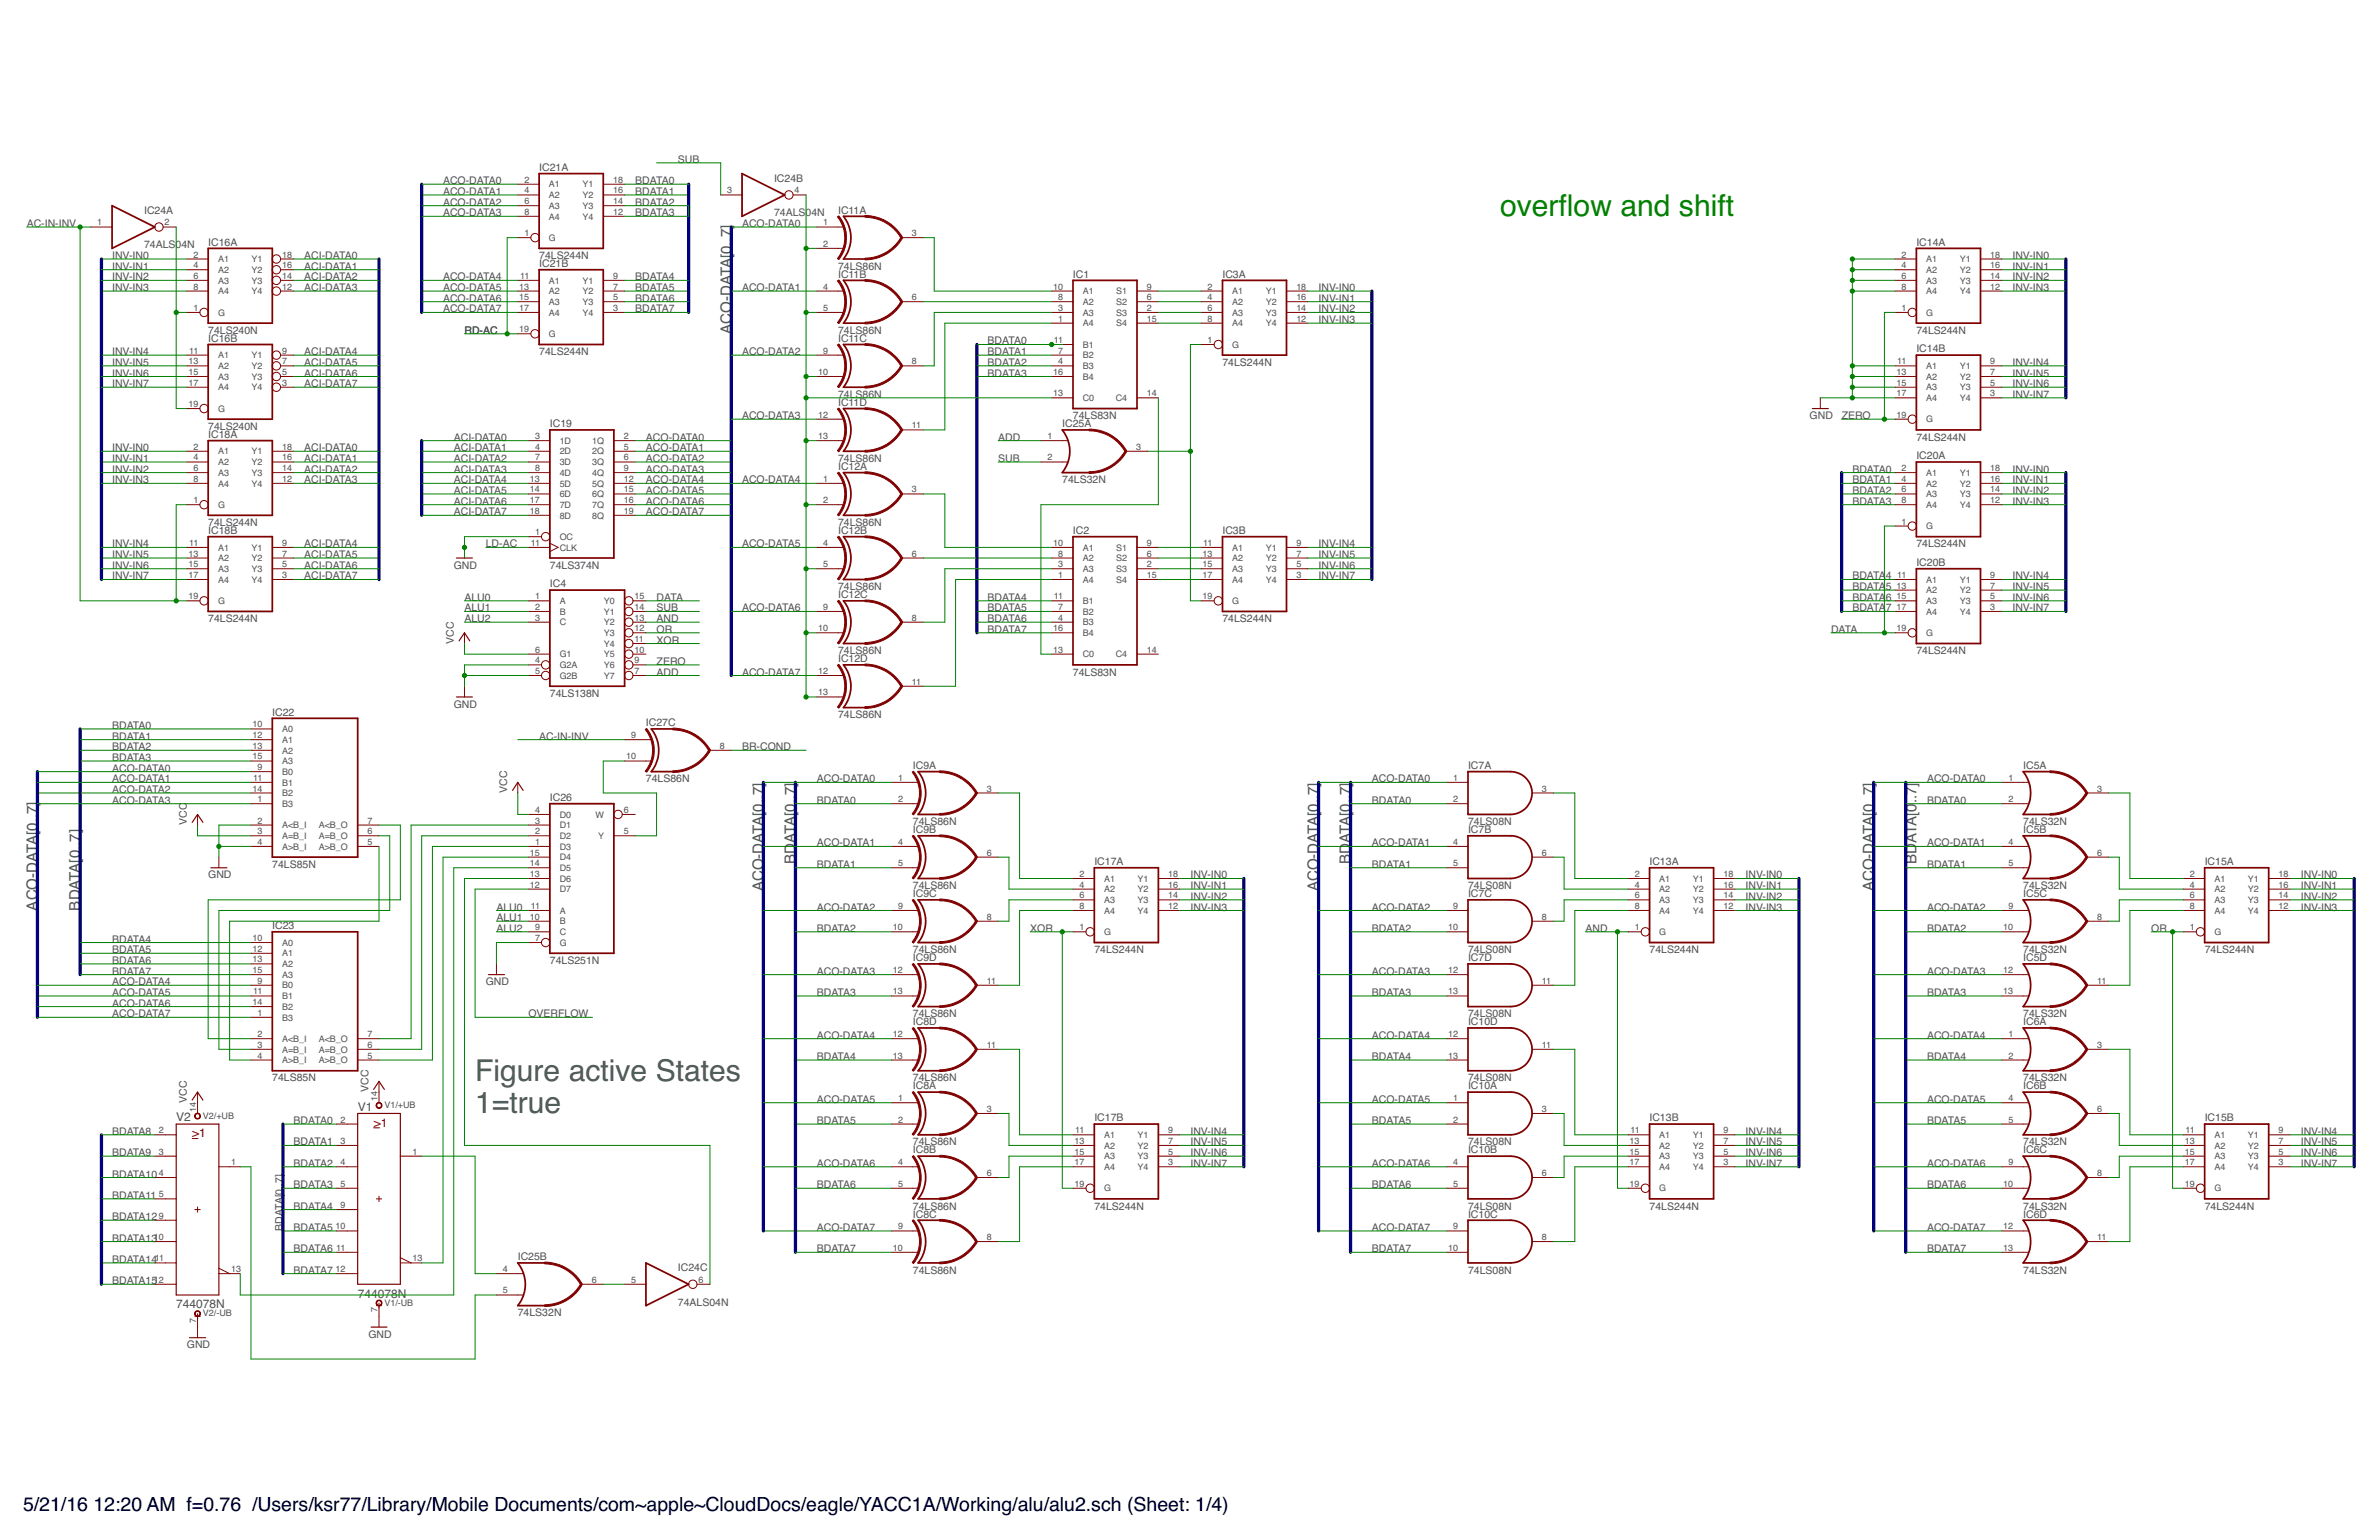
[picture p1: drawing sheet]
<svg xmlns="http://www.w3.org/2000/svg" width="432mm" height="279mm" viewBox="0 0 432 279" stroke-linecap="round" stroke-linejoin="round" font-family="sans-serif">
<defs><g id="words">
<g font-size="5.5" fill="#008000">
<text x="272.3" y="39.2">overfow and shift</text>
<text x="282.9" y="39.2">l</text>
</g>
<g font-size="5.5" fill="#505050">
<text x="86.2" y="196.2">Figure active States</text>
<text x="86.2" y="202">1=true</text>
</g>
<g font-size="3.5">
<text x="4.2" y="274.2">5/21/16</text>
<text x="17" y="274.2">12:20 AM f=0.76 /Users/ksr77/Library/Mobile Documents/com~apple~CloudDocs/eagle/YACC1A/Working/alu/alu2.sch (Sheet: 1/4)</text>
</g>
<g font-size="2.7" fill="#505050">
<text x="132.7" y="60.6" transform="rotate(-90 132.7 60.6)">ACO-DATA[0..7]</text>
<text x="144.4" y="145.7" transform="rotate(-90 144.4 145.7)">..7]</text>
<text x="245.1" y="145.7" transform="rotate(-90 245.1 145.7)">..7]</text>
<text x="347.8" y="145.7" transform="rotate(-90 347.8 145.7)">..7]</text>
<text x="138.6" y="152.9" transform="rotate(-90 138.6 152.9)">ATA[0..7]</text>
<text x="144.4" y="152.9" transform="rotate(-90 144.4 152.9)">ATA[0</text>
<text x="245.1" y="152.9" transform="rotate(-90 245.1 152.9)">ATA[0</text>
<text x="340.1" y="152.9" transform="rotate(-90 340.1 152.9)">ATA[0..7]</text>
<text x="347.8" y="152.9" transform="rotate(-90 347.8 152.9)">ATA[0</text>
<text x="138.6" y="161.7" transform="rotate(-90 138.6 161.7)">ACO-D</text>
<text x="144.4" y="156.7" transform="rotate(-90 144.4 156.7)">BD</text>
<text x="239.3" y="161.7" transform="rotate(-90 239.3 161.7)">ACO-DATA[0..7]</text>
<text x="245.1" y="156.7" transform="rotate(-90 245.1 156.7)">BD</text>
<text x="340.1" y="161.7" transform="rotate(-90 340.1 161.7)">ACO-D</text>
<text x="347.8" y="156.7" transform="rotate(-90 347.8 156.7)">BD</text>
<text x="6.8" y="165.2" transform="rotate(-90 6.8 165.2)">ACO-DATA[0..7]</text>
<text x="14.5" y="165.2" transform="rotate(-90 14.5 165.2)">BDATA[0..7]</text>
</g>
<g font-size="2.2" fill="#505050">
<text x="32" y="203.5">V2</text>
<text x="64.9" y="201.5">V1</text>
<text x="32" y="237.4">744078N</text>
<text x="64.9" y="235.4">744078N</text>
</g>
<g font-size="2.2" fill="#800000">
<text x="34.9" y="206.4">&gt;1</text>
<text x="67.8" y="204.4">&gt;1</text>
</g>
<g font-size="1.9" fill="#505050">
<text x="123.1" y="29.6">SUB</text>
<text x="80.4" y="33.4">ACO-DATA0</text>
<text x="80.4" y="35.4">ACO-DATA1</text>
<text x="97.9" y="31">IC21A</text>
<text x="115.3" y="33.4">BDATA0</text>
<text x="115.3" y="35.4">BDATA1</text>
<text x="140.5" y="32.9">IC24B</text>
<text x="4.8" y="41.2">AC-IN-INV</text>
<text x="26.2" y="38.8">IC24A</text>
<text x="80.4" y="39.2">ACO-DATA3</text>
<text x="80.4" y="37.3">ACO-DATA2</text>
<text x="115.3" y="37.3">BDATA2</text>
<text x="115.3" y="39.2">BDATA3</text>
<text x="134.7" y="41.2">ACO-DATA0</text>
<text x="140.5" y="39.2">74ALS04N</text>
<text x="152.1" y="38.8">IC11A</text>
<text x="20.4" y="47">INV-IN0</text>
<text x="26.2" y="45.1">74ALS04N</text>
<text x="37.8" y="44.6">IC16A</text>
<text x="55.2" y="47">ACI-DATA0</text>
<text x="97.9" y="47">74LS244N</text>
<text x="347.8" y="44.6">IC14A</text>
<text x="365.3" y="47">INV-IN0</text>
<text x="20.4" y="48.9">INV-IN1</text>
<text x="20.4" y="50.9">INV-IN2</text>
<text x="20.4" y="52.8">INV-IN3</text>
<text x="55.2" y="52.8">ACI-DATA3</text>
<text x="55.2" y="48.9">ACI-DATA1</text>
<text x="55.2" y="50.9">ACI-DATA2</text>
<text x="80.4" y="50.9">ACO-DATA4</text>
<text x="80.4" y="52.8">ACO-DATA5</text>
<text x="97.9" y="48.4">IC21B</text>
<text x="115.3" y="50.9">BDATA4</text>
<text x="115.3" y="52.8">BDATA5</text>
<text x="134.7" y="52.8">ACO-DATA1</text>
<text x="152.1" y="48.9">74LS86N</text>
<text x="152.1" y="50.4">IC11B</text>
<text x="194.8" y="50.4">IC1</text>
<text x="221.9" y="50.4">IC3A</text>
<text x="239.3" y="52.8">INV-IN0</text>
<text x="365.3" y="48.9">INV-IN1</text>
<text x="365.3" y="50.9">INV-IN2</text>
<text x="365.3" y="52.8">INV-IN3</text>
<text x="80.4" y="56.7">ACO-DATA7</text>
<text x="80.4" y="54.7">ACO-DATA6</text>
<text x="115.3" y="54.7">BDATA6</text>
<text x="115.3" y="56.7">BDATA7</text>
<text x="239.3" y="54.7">INV-IN1</text>
<text x="239.3" y="56.7">INV-IN2</text>
<text x="239.3" y="58.6">INV-IN3</text>
<text x="20.4" y="64.4">INV-IN4</text>
<text x="37.8" y="60.6">74LS240N</text>
<text x="37.8" y="62">IC16B</text>
<text x="55.2" y="64.4">ACI-DATA4</text>
<text x="84.3" y="60.6">RD-AC</text>
<text x="97.9" y="64.4">74LS244N</text>
<text x="134.7" y="64.4">ACO-DATA2</text>
<text x="152.1" y="60.6">74LS86N</text>
<text x="152.1" y="62">IC11C</text>
<text x="179.3" y="62.5">BDATA0</text>
<text x="179.3" y="64.4">BDATA1</text>
<text x="347.8" y="60.6">74LS244N</text>
<text x="347.8" y="64">IC14B</text>
<text x="20.4" y="66.4">INV-IN5</text>
<text x="20.4" y="68.3">INV-IN6</text>
<text x="20.4" y="70.2">INV-IN7</text>
<text x="55.2" y="66.4">ACI-DATA5</text>
<text x="55.2" y="68.3">ACI-DATA6</text>
<text x="55.2" y="70.2">ACI-DATA7</text>
<text x="179.3" y="66.4">BDATA2</text>
<text x="179.3" y="68.3">BDATA3</text>
<text x="221.9" y="66.4">74LS244N</text>
<text x="365.3" y="66.4">INV-IN4</text>
<text x="365.3" y="68.3">INV-IN5</text>
<text x="365.3" y="70.2">INV-IN6</text>
<text x="37.8" y="78">74LS240N</text>
<text x="99.8" y="77.5">IC19</text>
<text x="134.7" y="76.1">ACO-DATA3</text>
<text x="152.1" y="72.2">74LS86N</text>
<text x="152.1" y="73.6">IC11D</text>
<text x="192.8" y="77.5">IC25A</text>
<text x="194.8" y="76.1">74LS83N</text>
<text x="328.5" y="76.1">GND</text>
<text x="334.3" y="76.1">ZERO</text>
<text x="365.3" y="72.2">INV-IN7</text>
<text x="20.4" y="81.9">INV-IN0</text>
<text x="20.4" y="83.8">INV-IN1</text>
<text x="37.8" y="79.5">IC18A</text>
<text x="55.2" y="81.9">ACI-DATA0</text>
<text x="55.2" y="83.8">ACI-DATA1</text>
<text x="82.4" y="79.9">ACI-DATA0</text>
<text x="82.4" y="81.9">ACI-DATA1</text>
<text x="82.4" y="83.8">ACI-DATA2</text>
<text x="117.2" y="79.9">ACO-DATA0</text>
<text x="117.2" y="81.9">ACO-DATA1</text>
<text x="117.2" y="83.8">ACO-DATA2</text>
<text x="152.1" y="83.8">74LS86N</text>
<text x="181.2" y="83.8">SUB</text>
<text x="181.2" y="79.9">ADD</text>
<text x="347.8" y="79.9">74LS244N</text>
<text x="347.8" y="83.3">IC20A</text>
<text x="20.4" y="85.7">INV-IN2</text>
<text x="20.4" y="87.7">INV-IN3</text>
<text x="55.2" y="87.7">ACI-DATA3</text>
<text x="55.2" y="85.7">ACI-DATA2</text>
<text x="82.4" y="85.7">ACI-DATA3</text>
<text x="82.4" y="87.7">ACI-DATA4</text>
<text x="82.4" y="89.6">ACI-DATA5</text>
<text x="117.2" y="85.7">ACO-DATA3</text>
<text x="117.2" y="87.7">ACO-DATA4</text>
<text x="117.2" y="89.6">ACO-DATA5</text>
<text x="134.7" y="87.7">ACO-DATA4</text>
<text x="152.1" y="85.3">IC12A</text>
<text x="192.8" y="87.7">74LS32N</text>
<text x="336.2" y="85.7">BDATA0</text>
<text x="336.2" y="87.7">BDATA1</text>
<text x="336.2" y="89.6">BDATA2</text>
<text x="365.3" y="85.7">INV-IN0</text>
<text x="365.3" y="87.7">INV-IN1</text>
<text x="365.3" y="89.6">INV-IN2</text>
<text x="37.8" y="95.4">74LS244N</text>
<text x="82.4" y="91.6">ACI-DATA6</text>
<text x="82.4" y="93.5">ACI-DATA7</text>
<text x="117.2" y="93.5">ACO-DATA7</text>
<text x="117.2" y="91.6">ACO-DATA6</text>
<text x="152.1" y="95.4">74LS86N</text>
<text x="336.2" y="91.6">BDATA3</text>
<text x="365.3" y="91.6">INV-IN3</text>
<text x="20.4" y="99.3">INV-IN4</text>
<text x="20.4" y="101.3">INV-IN5</text>
<text x="37.8" y="96.9">IC18B</text>
<text x="55.2" y="99.3">ACI-DATA4</text>
<text x="55.2" y="101.3">ACI-DATA5</text>
<text x="88.2" y="99.3">LD-AC</text>
<text x="134.7" y="99.3">ACO-DATA5</text>
<text x="152.1" y="96.9">IC12B</text>
<text x="194.8" y="96.9">IC2</text>
<text x="221.9" y="96.9">IC3B</text>
<text x="239.3" y="99.3">INV-IN4</text>
<text x="239.3" y="101.3">INV-IN5</text>
<text x="347.8" y="99.3">74LS244N</text>
<text x="20.4" y="103.2">INV-IN6</text>
<text x="20.4" y="105.1">INV-IN7</text>
<text x="55.2" y="103.2">ACI-DATA6</text>
<text x="55.2" y="105.1">ACI-DATA7</text>
<text x="82.4" y="103.2">GND</text>
<text x="99.8" y="103.2">74LS374N</text>
<text x="99.8" y="106.6">IC4</text>
<text x="152.1" y="107.1">74LS86N</text>
<text x="239.3" y="103.2">INV-IN6</text>
<text x="239.3" y="105.1">INV-IN7</text>
<text x="336.2" y="105.1">BDATA</text>
<text x="336.2" y="107.1">BDATA</text>
<text x="342.3" y="105.1">4</text>
<text x="342.3" y="107.1">5</text>
<text x="347.8" y="102.7">IC20B</text>
<text x="365.3" y="105.1">INV-IN4</text>
<text x="365.3" y="107.1">INV-IN5</text>
<text x="37.8" y="112.9">74LS244N</text>
<text x="84.3" y="109">ALU0</text>
<text x="84.3" y="110.9">ALU1</text>
<text x="84.3" y="112.9">ALU2</text>
<text x="119.2" y="110.9">SUB</text>
<text x="119.2" y="112.9">AND</text>
<text x="119.2" y="109">DATA</text>
<text x="134.7" y="110.9">ACO-DATA6</text>
<text x="152.1" y="108.5">IC12C</text>
<text x="179.3" y="109">BDATA4</text>
<text x="179.3" y="110.9">BDATA5</text>
<text x="179.3" y="112.9">BDATA6</text>
<text x="221.9" y="112.9">74LS244N</text>
<text x="336.2" y="109">BDATA</text>
<text x="336.2" y="110.9">BDATA</text>
<text x="342.3" y="109">6</text>
<text x="342.3" y="110.9">7</text>
<text x="365.3" y="109">INV-IN6</text>
<text x="365.3" y="110.9">INV-IN7</text>
<text x="82.4" y="116.8" transform="rotate(-90 82.4 116.8)">VCC</text>
<text x="119.2" y="114.8">OR</text>
<text x="119.2" y="116.8">XOR</text>
<text x="152.1" y="118.7">74LS86N</text>
<text x="179.3" y="114.8">BDATA7</text>
<text x="332.3" y="114.8">DATA</text>
<text x="347.8" y="118.7">74LS244N</text>
<text x="119.2" y="122.6">ADD</text>
<text x="119.2" y="120.6">ZERO</text>
<text x="134.7" y="122.6">ACO-DATA7</text>
<text x="152.1" y="120.1">IC12D</text>
<text x="194.8" y="122.6">74LS83N</text>
<text x="49.4" y="129.8">IC22</text>
<text x="82.4" y="128.4">GND</text>
<text x="99.8" y="126.4">74LS138N</text>
<text x="117.2" y="131.8">IC27C</text>
<text x="152.1" y="130.3">74LS86N</text>
<text x="20.4" y="132.3">BDATA0</text>
<text x="20.4" y="134.2">BDATA1</text>
<text x="20.4" y="136.1">BDATA2</text>
<text x="97.9" y="134.2">AC-IN-INV</text>
<text x="134.7" y="136.1">BR-COND</text>
<text x="20.4" y="140">ACO-DATA0</text>
<text x="20.4" y="141.9">ACO-DATA1</text>
<text x="20.4" y="138.1">BDATA3</text>
<text x="20.4" y="143.9">ACO-DATA2</text>
<text x="92" y="143.9" transform="rotate(-90 92 143.9)">VCC</text>
<text x="117.2" y="141.9">74LS86N</text>
<text x="148.2" y="141.9">ACO-DATA0</text>
<text x="165.7" y="139.5">IC9A</text>
<text x="249" y="141.9">ACO-DATA0</text>
<text x="266.5" y="139.5">IC7A</text>
<text x="349.8" y="141.9">ACO-DATA0</text>
<text x="367.2" y="139.5">IC5A</text>
<text x="20.4" y="145.8">ACO-DATA3</text>
<text x="33.9" y="149.7" transform="rotate(-90 33.9 149.7)">VCC</text>
<text x="99.8" y="145.3">IC26</text>
<text x="148.2" y="145.8">BDATA0</text>
<text x="165.7" y="149.7">74LS86N</text>
<text x="249" y="145.8">BDATA0</text>
<text x="266.5" y="149.7">74LS08N</text>
<text x="349.8" y="145.8">BDATA0</text>
<text x="367.2" y="149.7">74LS32N</text>
<text x="148.2" y="153.6">ACO-DATA1</text>
<text x="165.7" y="151.1">IC9B</text>
<text x="249" y="153.6">ACO-DATA1</text>
<text x="266.5" y="151.1">IC7B</text>
<text x="349.8" y="153.6">ACO-DATA1</text>
<text x="367.2" y="151.1">IC5B</text>
<text x="37.8" y="159.4">GND</text>
<text x="49.4" y="157.4">74LS85N</text>
<text x="148.2" y="157.4">BDATA1</text>
<text x="165.7" y="161.3">74LS86N</text>
<text x="198.6" y="157">IC17A</text>
<text x="216.1" y="159.4">INV-IN0</text>
<text x="216.1" y="161.3">INV-IN1</text>
<text x="249" y="157.4">BDATA1</text>
<text x="266.5" y="161.3">74LS08N</text>
<text x="299.4" y="157">IC13A</text>
<text x="316.8" y="159.4">INV-IN0</text>
<text x="316.8" y="161.3">INV-IN1</text>
<text x="349.8" y="157.4">BDATA1</text>
<text x="367.2" y="161.3">74LS32N</text>
<text x="400.2" y="157">IC15A</text>
<text x="417.6" y="159.4">INV-IN0</text>
<text x="417.6" y="161.3">INV-IN1</text>
<text x="90.1" y="165.2">ALU0</text>
<text x="90.1" y="167.1">ALU1</text>
<text x="148.2" y="165.2">ACO-DATA2</text>
<text x="165.7" y="162.8">IC9C</text>
<text x="216.1" y="163.3">INV-IN2</text>
<text x="216.1" y="165.2">INV-IN3</text>
<text x="249" y="165.2">ACO-DATA2</text>
<text x="266.5" y="162.8">IC7C</text>
<text x="316.8" y="163.3">INV-IN2</text>
<text x="316.8" y="165.2">INV-IN3</text>
<text x="349.8" y="165.2">ACO-DATA2</text>
<text x="367.2" y="162.8">IC5C</text>
<text x="417.6" y="163.3">INV-IN2</text>
<text x="417.6" y="165.2">INV-IN3</text>
<text x="20.4" y="171">BDATA4</text>
<text x="20.4" y="172.9">BDATA5</text>
<text x="49.4" y="168.6">IC23</text>
<text x="90.1" y="169.1">ALU2</text>
<text x="148.2" y="169.1">BDATA2</text>
<text x="165.7" y="172.9">74LS86N</text>
<text x="187" y="169.1">XOR</text>
<text x="198.6" y="172.9">74LS244N</text>
<text x="249" y="169.1">BDATA2</text>
<text x="266.5" y="172.9">74LS08N</text>
<text x="287.8" y="169.1">AND</text>
<text x="299.4" y="172.9">74LS244N</text>
<text x="349.8" y="169.1">BDATA2</text>
<text x="367.2" y="172.9">74LS32N</text>
<text x="390.5" y="169.1">OR</text>
<text x="400.2" y="172.9">74LS244N</text>
<text x="20.4" y="178.8">ACO-DATA4</text>
<text x="20.4" y="174.9">BDATA6</text>
<text x="20.4" y="176.8">BDATA7</text>
<text x="88.2" y="178.8">GND</text>
<text x="99.8" y="174.9">74LS251N</text>
<text x="148.2" y="176.8">ACO-DATA3</text>
<text x="165.7" y="174.4">IC9D</text>
<text x="249" y="176.8">ACO-DATA3</text>
<text x="266.5" y="174.4">IC7D</text>
<text x="349.8" y="176.8">ACO-DATA3</text>
<text x="367.2" y="174.4">IC5D</text>
<text x="20.4" y="180.7">ACO-DATA5</text>
<text x="20.4" y="184.6">ACO-DATA7</text>
<text x="20.4" y="182.6">ACO-DATA6</text>
<text x="95.9" y="184.6">OVERFLOW</text>
<text x="148.2" y="180.7">BDATA3</text>
<text x="165.7" y="184.6">74LS86N</text>
<text x="249" y="180.7">BDATA3</text>
<text x="266.5" y="184.6">74LS08N</text>
<text x="349.8" y="180.7">BDATA3</text>
<text x="367.2" y="184.6">74LS32N</text>
<text x="148.2" y="188.4">ACO-DATA4</text>
<text x="165.7" y="186">IC8D</text>
<text x="249" y="188.4">ACO-DATA4</text>
<text x="266.5" y="186">IC10D</text>
<text x="349.8" y="188.4">ACO-DATA4</text>
<text x="367.2" y="186">IC6A</text>
<text x="49.4" y="196.2">74LS85N</text>
<text x="148.2" y="192.3">BDATA4</text>
<text x="165.7" y="196.2">74LS86N</text>
<text x="165.7" y="197.6">IC8A</text>
<text x="249" y="192.3">BDATA4</text>
<text x="266.5" y="196.2">74LS08N</text>
<text x="266.5" y="197.6">IC10A</text>
<text x="349.8" y="192.3">BDATA4</text>
<text x="367.2" y="196.2">74LS32N</text>
<text x="367.2" y="197.6">IC6B</text>
<text x="33.9" y="200.1" transform="rotate(-90 33.9 200.1)">VCC</text>
<text x="53.3" y="203.9">BDATA0</text>
<text x="66.9" y="198.1" transform="rotate(-90 66.9 198.1)">VCC</text>
<text x="148.2" y="200.1">ACO-DATA5</text>
<text x="148.2" y="203.9">BDATA5</text>
<text x="198.6" y="203.5">IC17B</text>
<text x="249" y="200.1">ACO-DATA5</text>
<text x="249" y="203.9">BDATA5</text>
<text x="299.4" y="203.5">IC13B</text>
<text x="349.8" y="200.1">ACO-DATA5</text>
<text x="349.8" y="203.9">BDATA5</text>
<text x="400.2" y="203.5">IC15B</text>
<text x="20.4" y="205.9">BDATA8</text>
<text x="20.4" y="209.8">BDATA9</text>
<text x="53.3" y="207.8">BDATA1</text>
<text x="165.7" y="207.8">74LS86N</text>
<text x="165.7" y="209.3">IC8B</text>
<text x="216.1" y="205.9">INV-IN4</text>
<text x="216.1" y="207.8">INV-IN5</text>
<text x="216.1" y="209.8">INV-IN6</text>
<text x="266.5" y="207.8">74LS08N</text>
<text x="266.5" y="209.3">IC10B</text>
<text x="316.8" y="205.9">INV-IN4</text>
<text x="316.8" y="207.8">INV-IN5</text>
<text x="316.8" y="209.8">INV-IN6</text>
<text x="367.2" y="207.8">74LS32N</text>
<text x="367.2" y="209.3">IC6C</text>
<text x="417.6" y="205.9">INV-IN4</text>
<text x="417.6" y="207.8">INV-IN5</text>
<text x="417.6" y="209.8">INV-IN6</text>
<text x="20.4" y="213.6">BDATA10</text>
<text x="51.4" y="215.1" transform="rotate(-90 51.4 215.1)">.7]</text>
<text x="53.3" y="211.7">BDATA2</text>
<text x="53.3" y="215.6">BDATA3</text>
<text x="148.2" y="215.6">BDATA6</text>
<text x="148.2" y="211.7">ACO-DATA6</text>
<text x="216.1" y="211.7">INV-IN7</text>
<text x="249" y="215.6">BDATA6</text>
<text x="249" y="211.7">ACO-DATA6</text>
<text x="316.8" y="211.7">INV-IN7</text>
<text x="349.8" y="215.6">BDATA6</text>
<text x="349.8" y="211.7">ACO-DATA6</text>
<text x="417.6" y="211.7">INV-IN7</text>
<text x="20.4" y="217.5">BDATA11</text>
<text x="20.4" y="221.4">BDATA12</text>
<text x="53.3" y="219.4">BDATA4</text>
<text x="165.7" y="219.4">74LS86N</text>
<text x="165.7" y="220.9">IC8C</text>
<text x="198.6" y="219.4">74LS244N</text>
<text x="266.5" y="219.4">74LS08N</text>
<text x="266.5" y="220.9">IC10C</text>
<text x="299.4" y="219.4">74LS244N</text>
<text x="367.2" y="219.4">74LS32N</text>
<text x="367.2" y="220.9">IC6D</text>
<text x="400.2" y="219.4">74LS244N</text>
<text x="20.4" y="225.3">BDATA13</text>
<text x="51.4" y="223.3" transform="rotate(-90 51.4 223.3)">BDATA[0.</text>
<text x="53.3" y="223.3">BDATA5</text>
<text x="53.3" y="227.2">BDATA6</text>
<text x="148.2" y="223.3">ACO-DATA7</text>
<text x="148.2" y="227.2">BDATA7</text>
<text x="249" y="223.3">ACO-DATA7</text>
<text x="249" y="227.2">BDATA7</text>
<text x="349.8" y="223.3">ACO-DATA7</text>
<text x="349.8" y="227.2">BDATA7</text>
<text x="20.4" y="229.1">BDATA14</text>
<text x="20.4" y="233">BDATA15</text>
<text x="53.3" y="231.1">BDATA7</text>
<text x="94" y="228.7">IC25B</text>
<text x="123.1" y="230.6">IC24C</text>
<text x="165.7" y="231.1">74LS86N</text>
<text x="266.5" y="231.1">74LS08N</text>
<text x="367.2" y="231.1">74LS32N</text>
<text x="94" y="238.8">74LS32N</text>
<text x="123.1" y="236.9">74ALS04N</text>
<text x="33.9" y="244.6">GND</text>
<text x="66.9" y="242.7">GND</text>
</g>
<g font-size="1.6" fill="#505050">
<text x="95.2" y="33.2">2</text>
<text x="95.2" y="35.1">4</text>
<text x="99.6" y="34">A1</text>
<text x="99.6" y="36">A2</text>
<text x="105.7" y="36">Y2</text>
<text x="105.7" y="34">Y1</text>
<text x="111.3" y="35.1">16</text>
<text x="111.3" y="33.2">18</text>
<text x="132" y="35.1">3</text>
<text x="144.2" y="35.1">4</text>
<text x="17.7" y="40.9">1</text>
<text x="29.9" y="40.9">2</text>
<text x="95.2" y="37">6</text>
<text x="95.2" y="39">8</text>
<text x="99.6" y="37.9">A3</text>
<text x="99.6" y="39.8">A4</text>
<text x="105.7" y="39.8">Y4</text>
<text x="105.7" y="37.9">Y3</text>
<text x="111.3" y="39">12</text>
<text x="111.3" y="37">14</text>
<text x="149.4" y="40.9">1</text>
<text x="35.1" y="46.7">2</text>
<text x="39.6" y="47.6">A1</text>
<text x="45.6" y="47.6">Y1</text>
<text x="51.2" y="46.7">18</text>
<text x="95.2" y="42.8">1</text>
<text x="99.6" y="43.7">G</text>
<text x="149.4" y="44.8">2</text>
<text x="165.5" y="42.8">3</text>
<text x="345.1" y="46.7">2</text>
<text x="349.6" y="47.6">A1</text>
<text x="355.7" y="47.6">Y1</text>
<text x="361.2" y="46.7">18</text>
<text x="35.1" y="48.7">4</text>
<text x="35.1" y="50.6">6</text>
<text x="35.1" y="52.5">8</text>
<text x="39.6" y="49.5">A2</text>
<text x="39.6" y="51.5">A3</text>
<text x="39.6" y="53.4">A4</text>
<text x="45.6" y="53.4">Y4</text>
<text x="45.6" y="51.5">Y3</text>
<text x="45.6" y="49.5">Y2</text>
<text x="51.2" y="52.5">12</text>
<text x="51.2" y="50.6">14</text>
<text x="51.2" y="48.7">16</text>
<text x="94.3" y="52.5">13</text>
<text x="94.4" y="50.6">11</text>
<text x="99.6" y="51.5">A1</text>
<text x="99.6" y="53.4">A2</text>
<text x="105.7" y="53.4">Y2</text>
<text x="105.7" y="51.5">Y1</text>
<text x="111.3" y="52.5">7</text>
<text x="111.3" y="50.6">9</text>
<text x="149.4" y="52.5">4</text>
<text x="191.1" y="52.5">10</text>
<text x="196.5" y="53.4">A1</text>
<text x="202.6" y="53.4">S1</text>
<text x="208.2" y="52.5">9</text>
<text x="219.2" y="52.5">2</text>
<text x="223.7" y="53.4">A1</text>
<text x="229.7" y="53.4">Y1</text>
<text x="235.3" y="52.5">18</text>
<text x="345.1" y="48.7">4</text>
<text x="345.1" y="50.6">6</text>
<text x="345.1" y="52.5">8</text>
<text x="349.6" y="49.5">A2</text>
<text x="349.6" y="51.5">A3</text>
<text x="349.6" y="53.4">A4</text>
<text x="355.7" y="53.4">Y4</text>
<text x="355.7" y="51.5">Y3</text>
<text x="355.7" y="49.5">Y2</text>
<text x="361.2" y="52.5">12</text>
<text x="361.2" y="50.6">14</text>
<text x="361.2" y="48.7">16</text>
<text x="35.1" y="56.4">1</text>
<text x="39.6" y="57.3">G</text>
<text x="94.3" y="54.5">15</text>
<text x="94.3" y="56.4">17</text>
<text x="99.6" y="55.3">A3</text>
<text x="99.6" y="57.3">A4</text>
<text x="105.7" y="57.3">Y4</text>
<text x="105.7" y="55.3">Y3</text>
<text x="111.3" y="56.4">3</text>
<text x="111.3" y="54.5">5</text>
<text x="149.4" y="56.4">5</text>
<text x="165.5" y="54.5">6</text>
<text x="192.1" y="58.4">1</text>
<text x="192.1" y="56.4">3</text>
<text x="192.1" y="54.5">8</text>
<text x="196.5" y="59.2">A4</text>
<text x="196.5" y="57.3">A3</text>
<text x="196.5" y="55.3">A2</text>
<text x="202.6" y="57.3">S3</text>
<text x="202.6" y="55.3">S2</text>
<text x="202.6" y="59.2">S4</text>
<text x="208.2" y="56.4">2</text>
<text x="208.2" y="54.5">6</text>
<text x="208.2" y="58.4">15</text>
<text x="219.2" y="54.5">4</text>
<text x="219.2" y="56.4">6</text>
<text x="219.2" y="58.4">8</text>
<text x="223.7" y="55.3">A2</text>
<text x="223.7" y="57.3">A3</text>
<text x="223.7" y="59.2">A4</text>
<text x="229.7" y="59.2">Y4</text>
<text x="229.7" y="57.3">Y3</text>
<text x="229.7" y="55.3">Y2</text>
<text x="235.3" y="58.4">12</text>
<text x="235.3" y="56.4">14</text>
<text x="235.3" y="54.5">16</text>
<text x="345.1" y="56.4">1</text>
<text x="349.6" y="57.3">G</text>
<text x="34.3" y="64.2">11</text>
<text x="39.6" y="65">A1</text>
<text x="45.6" y="65">Y1</text>
<text x="51.2" y="64.2">9</text>
<text x="94.3" y="60.3">19</text>
<text x="99.6" y="61.1">G</text>
<text x="149.4" y="64.2">9</text>
<text x="191.3" y="62.2">11</text>
<text x="192.1" y="64.2">7</text>
<text x="196.5" y="65">B2</text>
<text x="196.5" y="63.1">B1</text>
<text x="219.2" y="62.2">1</text>
<text x="223.7" y="63.1">G</text>
<text x="34.2" y="66.1">13</text>
<text x="34.2" y="68">15</text>
<text x="34.2" y="70">17</text>
<text x="39.6" y="67">A2</text>
<text x="39.6" y="68.9">A3</text>
<text x="39.6" y="70.8">A4</text>
<text x="45.6" y="70.8">Y4</text>
<text x="45.6" y="68.9">Y3</text>
<text x="45.6" y="67">Y2</text>
<text x="51.2" y="70">3</text>
<text x="51.2" y="68">5</text>
<text x="51.2" y="66.1">7</text>
<text x="148.5" y="68">10</text>
<text x="165.5" y="66.1">8</text>
<text x="191.1" y="71.9">13</text>
<text x="191.1" y="68">16</text>
<text x="192.1" y="66.1">4</text>
<text x="196.5" y="67">B3</text>
<text x="196.5" y="68.9">B4</text>
<text x="208.2" y="71.9">14</text>
<text x="344.2" y="68">13</text>
<text x="344.2" y="70">15</text>
<text x="344.2" y="71.9">17</text>
<text x="344.4" y="66.1">11</text>
<text x="349.6" y="67">A1</text>
<text x="349.6" y="68.9">A2</text>
<text x="349.6" y="70.8">A3</text>
<text x="355.7" y="70.8">Y3</text>
<text x="355.7" y="68.9">Y2</text>
<text x="355.7" y="67">Y1</text>
<text x="361.2" y="71.9">3</text>
<text x="361.2" y="70">5</text>
<text x="361.2" y="68">7</text>
<text x="361.2" y="66.1">9</text>
<text x="34.2" y="73.9">19</text>
<text x="39.6" y="74.7">G</text>
<text x="148.5" y="75.8">12</text>
<text x="165.5" y="77.7">11</text>
<text x="196.5" y="72.8">C0</text>
<text x="202.5" y="72.8">C4</text>
<text x="344.2" y="75.8">19</text>
<text x="349.6" y="76.6">G</text>
<text x="349.6" y="72.8">A4</text>
<text x="355.7" y="72.8">Y4</text>
<text x="35.1" y="81.6">2</text>
<text x="35.1" y="83.5">4</text>
<text x="39.6" y="82.5">A1</text>
<text x="45.6" y="82.5">Y1</text>
<text x="51.2" y="83.5">16</text>
<text x="51.2" y="81.6">18</text>
<text x="97.1" y="79.7">3</text>
<text x="97.1" y="81.6">4</text>
<text x="97.1" y="83.5">7</text>
<text x="101.6" y="80.5">1D</text>
<text x="101.6" y="82.5">2D</text>
<text x="107.5" y="80.5">1Q</text>
<text x="107.5" y="82.5">2Q</text>
<text x="113.2" y="79.7">2</text>
<text x="113.2" y="81.6">5</text>
<text x="113.2" y="83.5">6</text>
<text x="148.5" y="79.7">13</text>
<text x="190.1" y="79.7">1</text>
<text x="190.1" y="83.5">2</text>
<text x="206.2" y="81.6">3</text>
<text x="35.1" y="85.5">6</text>
<text x="35.1" y="87.4">8</text>
<text x="39.6" y="84.4">A2</text>
<text x="39.6" y="86.3">A3</text>
<text x="39.6" y="88.3">A4</text>
<text x="45.6" y="88.3">Y4</text>
<text x="45.6" y="86.3">Y3</text>
<text x="45.6" y="84.4">Y2</text>
<text x="51.2" y="87.4">12</text>
<text x="51.2" y="85.5">14</text>
<text x="96.2" y="87.4">13</text>
<text x="96.2" y="89.4">14</text>
<text x="97.1" y="85.5">8</text>
<text x="101.6" y="84.4">3D</text>
<text x="101.6" y="86.3">4D</text>
<text x="101.6" y="88.3">5D</text>
<text x="107.5" y="84.4">3Q</text>
<text x="107.5" y="86.3">4Q</text>
<text x="107.5" y="88.3">5Q</text>
<text x="113.2" y="85.5">9</text>
<text x="113.2" y="87.4">12</text>
<text x="113.2" y="89.4">15</text>
<text x="149.4" y="87.4">1</text>
<text x="165.5" y="89.4">3</text>
<text x="345.1" y="85.5">2</text>
<text x="345.1" y="87.4">4</text>
<text x="345.1" y="89.4">6</text>
<text x="349.6" y="86.3">A1</text>
<text x="349.6" y="88.3">A2</text>
<text x="355.7" y="88.3">Y2</text>
<text x="355.7" y="86.3">Y1</text>
<text x="361.2" y="89.4">14</text>
<text x="361.2" y="87.4">16</text>
<text x="361.2" y="85.5">18</text>
<text x="35.1" y="91.3">1</text>
<text x="39.6" y="92.1">G</text>
<text x="96.2" y="91.3">17</text>
<text x="96.2" y="93.2">18</text>
<text x="101.6" y="90.2">6D</text>
<text x="101.6" y="92.1">7D</text>
<text x="101.6" y="94.1">8D</text>
<text x="107.5" y="90.2">6Q</text>
<text x="107.5" y="92.1">7Q</text>
<text x="107.5" y="94.1">8Q</text>
<text x="113.2" y="91.3">16</text>
<text x="113.2" y="93.2">19</text>
<text x="149.4" y="91.3">2</text>
<text x="345.1" y="95.2">1</text>
<text x="345.1" y="91.3">8</text>
<text x="349.6" y="90.2">A3</text>
<text x="349.6" y="92.1">A4</text>
<text x="355.7" y="92.1">Y4</text>
<text x="355.7" y="90.2">Y3</text>
<text x="361.2" y="91.3">12</text>
<text x="34.2" y="101">13</text>
<text x="34.3" y="99">11</text>
<text x="39.6" y="99.9">A1</text>
<text x="39.6" y="101.8">A2</text>
<text x="45.6" y="101.8">Y2</text>
<text x="45.6" y="99.9">Y1</text>
<text x="51.2" y="101">7</text>
<text x="51.2" y="99">9</text>
<text x="96.3" y="99">11</text>
<text x="97.1" y="97.1">1</text>
<text x="101.6" y="98">OC</text>
<text x="101.6" y="99.9">CLK</text>
<text x="149.4" y="99">4</text>
<text x="165.5" y="101">6</text>
<text x="191.1" y="99">10</text>
<text x="192.1" y="101">8</text>
<text x="196.5" y="101.8">A2</text>
<text x="196.5" y="99.9">A1</text>
<text x="202.6" y="101.8">S2</text>
<text x="202.6" y="99.9">S1</text>
<text x="208.2" y="101">6</text>
<text x="208.2" y="99">9</text>
<text x="218.3" y="101">13</text>
<text x="218.4" y="99">11</text>
<text x="223.7" y="99.9">A1</text>
<text x="223.7" y="101.8">A2</text>
<text x="229.7" y="101.8">Y2</text>
<text x="229.7" y="99.9">Y1</text>
<text x="235.3" y="101">7</text>
<text x="235.3" y="99">9</text>
<text x="349.6" y="96">G</text>
<text x="34.2" y="102.9">15</text>
<text x="34.2" y="104.9">17</text>
<text x="39.6" y="103.8">A3</text>
<text x="39.6" y="105.7">A4</text>
<text x="45.6" y="105.7">Y4</text>
<text x="45.6" y="103.8">Y3</text>
<text x="51.2" y="104.9">3</text>
<text x="51.2" y="102.9">5</text>
<text x="149.4" y="102.9">5</text>
<text x="192.1" y="104.9">1</text>
<text x="192.1" y="102.9">3</text>
<text x="196.5" y="105.7">A4</text>
<text x="196.5" y="103.8">A3</text>
<text x="202.6" y="103.8">S3</text>
<text x="202.6" y="105.7">S4</text>
<text x="208.2" y="102.9">2</text>
<text x="208.2" y="104.9">15</text>
<text x="218.3" y="102.9">15</text>
<text x="218.3" y="104.9">17</text>
<text x="223.7" y="103.8">A3</text>
<text x="223.7" y="105.7">A4</text>
<text x="229.7" y="105.7">Y4</text>
<text x="229.7" y="103.8">Y3</text>
<text x="235.3" y="104.9">3</text>
<text x="235.3" y="102.9">5</text>
<text x="344.2" y="106.8">13</text>
<text x="344.4" y="104.9">11</text>
<text x="349.6" y="105.7">A1</text>
<text x="349.6" y="107.6">A2</text>
<text x="355.7" y="107.6">Y2</text>
<text x="355.7" y="105.7">Y1</text>
<text x="361.2" y="106.8">7</text>
<text x="361.2" y="104.9">9</text>
<text x="34.2" y="108.7">19</text>
<text x="39.6" y="109.6">G</text>
<text x="97.1" y="108.7">1</text>
<text x="97.1" y="110.7">2</text>
<text x="97.1" y="112.6">3</text>
<text x="101.6" y="109.6">A</text>
<text x="101.6" y="111.5">B</text>
<text x="101.6" y="113.5">C</text>
<text x="109.6" y="113.5">Y2</text>
<text x="109.6" y="111.5">Y1</text>
<text x="109.6" y="109.6">Y0</text>
<text x="115.1" y="112.6">13</text>
<text x="115.1" y="110.7">14</text>
<text x="115.1" y="108.7">15</text>
<text x="149.4" y="110.7">9</text>
<text x="165.5" y="112.6">8</text>
<text x="191.3" y="108.7">11</text>
<text x="192.1" y="112.6">4</text>
<text x="192.1" y="110.7">7</text>
<text x="196.5" y="113.5">B3</text>
<text x="196.5" y="111.5">B2</text>
<text x="196.5" y="109.6">B1</text>
<text x="218.3" y="108.7">19</text>
<text x="223.7" y="109.6">G</text>
<text x="344.2" y="108.7">15</text>
<text x="344.2" y="110.7">17</text>
<text x="349.6" y="109.6">A3</text>
<text x="349.6" y="111.5">A4</text>
<text x="355.7" y="111.5">Y4</text>
<text x="355.7" y="109.6">Y3</text>
<text x="361.2" y="110.7">3</text>
<text x="361.2" y="108.7">5</text>
<text x="97.1" y="118.4">6</text>
<text x="101.6" y="119.3">G1</text>
<text x="109.6" y="119.3">Y5</text>
<text x="109.6" y="117.3">Y4</text>
<text x="109.6" y="115.4">Y3</text>
<text x="115.1" y="118.4">10</text>
<text x="115.1" y="116.5">11</text>
<text x="115.1" y="114.5">12</text>
<text x="148.5" y="114.5">10</text>
<text x="191.1" y="118.4">13</text>
<text x="191.1" y="114.5">16</text>
<text x="196.5" y="119.3">C0</text>
<text x="196.5" y="115.4">B4</text>
<text x="202.5" y="119.3">C4</text>
<text x="208.2" y="118.4">14</text>
<text x="344.2" y="114.5">19</text>
<text x="349.6" y="115.4">G</text>
<text x="97.1" y="120.4">4</text>
<text x="97.1" y="122.3">5</text>
<text x="101.6" y="121.2">G2A</text>
<text x="101.6" y="123.1">G2B</text>
<text x="109.6" y="123.1">Y7</text>
<text x="109.6" y="121.2">Y6</text>
<text x="115.1" y="122.3">7</text>
<text x="115.1" y="120.4">9</text>
<text x="148.5" y="122.3">12</text>
<text x="165.5" y="124.2">11</text>
<text x="45.8" y="132">10</text>
<text x="148.5" y="126.2">13</text>
<text x="45.8" y="133.9">12</text>
<text x="45.8" y="135.9">13</text>
<text x="45.8" y="137.8">15</text>
<text x="51.2" y="132.8">A0</text>
<text x="51.2" y="134.8">A1</text>
<text x="51.2" y="136.7">A2</text>
<text x="113.6" y="137.8">10</text>
<text x="114.5" y="133.9">9</text>
<text x="130.7" y="135.9">8</text>
<text x="45.8" y="143.6">14</text>
<text x="45.9" y="141.7">11</text>
<text x="46.7" y="139.7">9</text>
<text x="51.2" y="140.6">B0</text>
<text x="51.2" y="142.5">B1</text>
<text x="51.2" y="138.6">A3</text>
<text x="163" y="141.7">1</text>
<text x="179.1" y="143.6">3</text>
<text x="263.8" y="141.7">1</text>
<text x="279.9" y="143.6">3</text>
<text x="364.5" y="141.7">1</text>
<text x="380.6" y="143.6">3</text>
<text x="46.7" y="145.5">1</text>
<text x="46.7" y="149.4">2</text>
<text x="51.2" y="146.4">B3</text>
<text x="51.2" y="144.5">B2</text>
<text x="66.7" y="149.4">7</text>
<text x="97.1" y="149.4">3</text>
<text x="97.1" y="147.5">4</text>
<text x="101.6" y="148.3">D0</text>
<text x="108.1" y="148.3">W</text>
<text x="113.2" y="147.5">6</text>
<text x="163" y="145.5">2</text>
<text x="263.8" y="145.5">2</text>
<text x="364.5" y="145.5">2</text>
<text x="46.7" y="151.4">3</text>
<text x="46.7" y="153.3">4</text>
<text x="51.2" y="150.3">A&lt;B_I</text>
<text x="51.2" y="152.2">A=B_I</text>
<text x="51.2" y="154.1">A&gt;B_I</text>
<text x="57.8" y="154.2">A&gt;B_O</text>
<text x="57.8" y="152.2">A=B_O</text>
<text x="57.8" y="150.3">A&lt;B_O</text>
<text x="66.7" y="153.3">5</text>
<text x="66.7" y="151.4">6</text>
<text x="96.2" y="155.2">15</text>
<text x="97.1" y="153.3">1</text>
<text x="97.1" y="151.4">2</text>
<text x="101.6" y="154.1">D3</text>
<text x="101.6" y="152.2">D2</text>
<text x="101.6" y="150.3">D1</text>
<text x="108.6" y="152.2">Y</text>
<text x="113.2" y="151.4">5</text>
<text x="163" y="153.3">4</text>
<text x="179.1" y="155.2">6</text>
<text x="263.8" y="153.3">4</text>
<text x="279.9" y="155.2">6</text>
<text x="364.5" y="153.3">4</text>
<text x="380.6" y="155.2">6</text>
<text x="96.2" y="161">12</text>
<text x="96.2" y="159.1">13</text>
<text x="96.2" y="157.2">14</text>
<text x="101.6" y="161.9">D7</text>
<text x="101.6" y="160">D6</text>
<text x="101.6" y="158">D5</text>
<text x="101.6" y="156.1">D4</text>
<text x="163" y="157.2">5</text>
<text x="195.9" y="159.1">2</text>
<text x="195.9" y="161">4</text>
<text x="200.4" y="160">A1</text>
<text x="200.4" y="161.9">A2</text>
<text x="206.5" y="161.9">Y2</text>
<text x="206.5" y="160">Y1</text>
<text x="212" y="161">16</text>
<text x="212" y="159.1">18</text>
<text x="263.8" y="157.2">5</text>
<text x="296.7" y="159.1">2</text>
<text x="296.7" y="161">4</text>
<text x="301.2" y="160">A1</text>
<text x="301.2" y="161.9">A2</text>
<text x="307.2" y="161.9">Y2</text>
<text x="307.2" y="160">Y1</text>
<text x="312.8" y="161">16</text>
<text x="312.8" y="159.1">18</text>
<text x="364.5" y="157.2">5</text>
<text x="397.5" y="159.1">2</text>
<text x="397.5" y="161">4</text>
<text x="401.9" y="160">A1</text>
<text x="401.9" y="161.9">A2</text>
<text x="408" y="161.9">Y2</text>
<text x="408" y="160">Y1</text>
<text x="413.6" y="161">16</text>
<text x="413.6" y="159.1">18</text>
<text x="96.2" y="166.9">10</text>
<text x="96.3" y="164.9">11</text>
<text x="101.6" y="167.7">B</text>
<text x="101.6" y="165.8">A</text>
<text x="163" y="164.9">9</text>
<text x="179.1" y="166.9">8</text>
<text x="195.9" y="163">6</text>
<text x="195.9" y="164.9">8</text>
<text x="200.4" y="163.8">A3</text>
<text x="200.4" y="165.8">A4</text>
<text x="206.5" y="165.8">Y4</text>
<text x="206.5" y="163.8">Y3</text>
<text x="212" y="164.9">12</text>
<text x="212" y="163">14</text>
<text x="263.8" y="164.9">9</text>
<text x="279.9" y="166.9">8</text>
<text x="296.7" y="163">6</text>
<text x="296.7" y="164.9">8</text>
<text x="301.2" y="163.8">A3</text>
<text x="301.2" y="165.8">A4</text>
<text x="307.2" y="165.8">Y4</text>
<text x="307.2" y="163.8">Y3</text>
<text x="312.8" y="164.9">12</text>
<text x="312.8" y="163">14</text>
<text x="364.5" y="164.9">9</text>
<text x="380.6" y="166.9">8</text>
<text x="397.5" y="163">6</text>
<text x="397.5" y="164.9">8</text>
<text x="401.9" y="163.8">A3</text>
<text x="401.9" y="165.8">A4</text>
<text x="408" y="165.8">Y4</text>
<text x="408" y="163.8">Y3</text>
<text x="413.6" y="164.9">12</text>
<text x="413.6" y="163">14</text>
<text x="45.8" y="170.7">10</text>
<text x="45.8" y="172.7">12</text>
<text x="51.2" y="171.6">A0</text>
<text x="51.2" y="173.5">A1</text>
<text x="97.1" y="170.7">7</text>
<text x="97.1" y="168.8">9</text>
<text x="101.6" y="171.6">G</text>
<text x="101.6" y="169.6">C</text>
<text x="162.1" y="168.8">10</text>
<text x="195.9" y="168.8">1</text>
<text x="200.4" y="169.6">G</text>
<text x="262.8" y="168.8">10</text>
<text x="296.7" y="168.8">1</text>
<text x="301.2" y="169.6">G</text>
<text x="363.6" y="168.8">10</text>
<text x="397.5" y="168.8">1</text>
<text x="401.9" y="169.6">G</text>
<text x="45.8" y="174.6">13</text>
<text x="45.8" y="176.5">15</text>
<text x="46.7" y="178.5">9</text>
<text x="51.2" y="179.3">B0</text>
<text x="51.2" y="175.5">A2</text>
<text x="51.2" y="177.4">A3</text>
<text x="162.1" y="176.5">12</text>
<text x="179.1" y="178.5">11</text>
<text x="262.8" y="176.5">12</text>
<text x="279.9" y="178.5">11</text>
<text x="363.6" y="176.5">12</text>
<text x="380.6" y="178.5">11</text>
<text x="45.8" y="182.4">14</text>
<text x="45.9" y="180.4">11</text>
<text x="46.7" y="184.3">1</text>
<text x="51.2" y="185.2">B3</text>
<text x="51.2" y="181.3">B1</text>
<text x="51.2" y="183.2">B2</text>
<text x="162.1" y="180.4">13</text>
<text x="262.8" y="180.4">13</text>
<text x="363.6" y="180.4">13</text>
<text x="46.7" y="188.2">2</text>
<text x="46.7" y="190.1">3</text>
<text x="51.2" y="189">A&lt;B_I</text>
<text x="51.2" y="191">A=B_I</text>
<text x="57.8" y="191">A=B_O</text>
<text x="57.8" y="189">A&lt;B_O</text>
<text x="66.7" y="190.1">6</text>
<text x="66.7" y="188.2">7</text>
<text x="162.1" y="188.2">12</text>
<text x="179.1" y="190.1">11</text>
<text x="262.8" y="188.2">12</text>
<text x="279.9" y="190.1">11</text>
<text x="364.5" y="188.2">1</text>
<text x="380.6" y="190.1">3</text>
<text x="46.7" y="192">4</text>
<text x="51.2" y="192.9">A&gt;B_I</text>
<text x="57.8" y="192.9">A&gt;B_O</text>
<text x="66.7" y="192">5</text>
<text x="162.1" y="192">13</text>
<text x="262.8" y="192">13</text>
<text x="364.5" y="192">2</text>
<text x="35.6" y="201.7" transform="rotate(-90 35.6 201.7)">14</text>
<text x="36.8" y="203">V2/+UB</text>
<text x="61.8" y="203.7">2</text>
<text x="68.5" y="199.8" transform="rotate(-90 68.5 199.8)">14</text>
<text x="69.8" y="201">V1/+UB</text>
<text x="163" y="199.8">1</text>
<text x="163" y="203.7">2</text>
<text x="179.1" y="201.7">3</text>
<text x="263.8" y="199.8">1</text>
<text x="263.8" y="203.7">2</text>
<text x="279.9" y="201.7">3</text>
<text x="364.5" y="199.8">4</text>
<text x="364.5" y="203.7">5</text>
<text x="380.6" y="201.7">6</text>
<text x="28.9" y="205.6">2</text>
<text x="28.9" y="209.5">3</text>
<text x="61.8" y="207.6">3</text>
<text x="74.9" y="209.5">1</text>
<text x="195" y="207.6">13</text>
<text x="195" y="209.5">15</text>
<text x="195.2" y="205.6">11</text>
<text x="200.4" y="206.5">A1</text>
<text x="200.4" y="208.4">A2</text>
<text x="206.5" y="208.4">Y2</text>
<text x="206.5" y="206.5">Y1</text>
<text x="212" y="209.5">5</text>
<text x="212" y="207.6">7</text>
<text x="212" y="205.6">9</text>
<text x="295.8" y="207.6">13</text>
<text x="295.8" y="209.5">15</text>
<text x="295.9" y="205.6">11</text>
<text x="301.2" y="206.5">A1</text>
<text x="301.2" y="208.4">A2</text>
<text x="307.2" y="208.4">Y2</text>
<text x="307.2" y="206.5">Y1</text>
<text x="312.8" y="209.5">5</text>
<text x="312.8" y="207.6">7</text>
<text x="312.8" y="205.6">9</text>
<text x="396.6" y="207.6">13</text>
<text x="396.6" y="209.5">15</text>
<text x="396.7" y="205.6">11</text>
<text x="401.9" y="206.5">A1</text>
<text x="401.9" y="208.4">A2</text>
<text x="408" y="208.4">Y2</text>
<text x="408" y="206.5">Y1</text>
<text x="413.6" y="209.5">5</text>
<text x="413.6" y="207.6">7</text>
<text x="413.6" y="205.6">9</text>
<text x="28.9" y="213.4">4</text>
<text x="41.9" y="211.4">1</text>
<text x="61.8" y="211.4">4</text>
<text x="61.8" y="215.3">5</text>
<text x="163" y="211.4">4</text>
<text x="163" y="215.3">5</text>
<text x="179.1" y="213.4">6</text>
<text x="195" y="215.3">19</text>
<text x="195" y="211.4">17</text>
<text x="200.4" y="210.3">A3</text>
<text x="200.4" y="212.3">A4</text>
<text x="206.5" y="212.3">Y4</text>
<text x="206.5" y="210.3">Y3</text>
<text x="212" y="211.4">3</text>
<text x="263.8" y="211.4">4</text>
<text x="263.8" y="215.3">5</text>
<text x="279.9" y="213.4">6</text>
<text x="295.8" y="215.3">19</text>
<text x="295.8" y="211.4">17</text>
<text x="301.2" y="210.3">A3</text>
<text x="301.2" y="212.3">A4</text>
<text x="307.2" y="212.3">Y4</text>
<text x="307.2" y="210.3">Y3</text>
<text x="312.8" y="211.4">3</text>
<text x="363.6" y="215.3">10</text>
<text x="364.5" y="211.4">9</text>
<text x="380.6" y="213.4">8</text>
<text x="396.6" y="215.3">19</text>
<text x="396.6" y="211.4">17</text>
<text x="401.9" y="210.3">A3</text>
<text x="401.9" y="212.3">A4</text>
<text x="408" y="212.3">Y4</text>
<text x="408" y="210.3">Y3</text>
<text x="413.6" y="211.4">3</text>
<text x="28.9" y="217.2">5</text>
<text x="28.9" y="221.1">9</text>
<text x="61.8" y="219.2">9</text>
<text x="200.4" y="216.2">G</text>
<text x="301.2" y="216.2">G</text>
<text x="401.9" y="216.2">G</text>
<text x="27.9" y="225">10</text>
<text x="60.9" y="223.1">10</text>
<text x="61" y="226.9">11</text>
<text x="162.1" y="226.9">10</text>
<text x="163" y="223.1">9</text>
<text x="179.1" y="225">8</text>
<text x="262.8" y="226.9">10</text>
<text x="263.8" y="223.1">9</text>
<text x="279.9" y="225">8</text>
<text x="363.6" y="223.1">12</text>
<text x="363.6" y="226.9">13</text>
<text x="380.6" y="225">11</text>
<text x="27.9" y="232.7">12</text>
<text x="28.1" y="228.9">11</text>
<text x="41.9" y="230.8">13</text>
<text x="60.9" y="230.8">12</text>
<text x="74.9" y="228.9">13</text>
<text x="91.3" y="230.8">4</text>
<text x="107.4" y="232.7">6</text>
<text x="114.5" y="232.7">5</text>
<text x="126.8" y="232.7">6</text>
<text x="36.8" y="238.8">V2/-UB</text>
<text x="68.5" y="238.1" transform="rotate(-90 68.5 238.1)">7</text>
<text x="69.8" y="236.9">V1/-UB</text>
<text x="91.3" y="234.7">5</text>
<text x="35.6" y="240" transform="rotate(-90 35.6 240)">7</text>
</g>
</g></defs>
<g fill="none" stroke="#800000" stroke-width=".32">
<path d="M20.3 37.3l7.8 3.9-7.8 3.9zM97.9 31.5h11.6v13.6h-11.6zM134.7 31.5l7.7 3.9-7.7 3.8zM157 39.2h-3.9a6.2 6.2 0 0 1 0 7.8h3.9M37.8 45.1h11.6v13.5h-11.6zM97.9 48.9h11.6v13.6h-11.6zM157 50.9h-3.9a6.2 6.2 0 0 1 0 7.7h3.9M194.8 50.9h11.6v23.2h-11.6zM221.9 50.9h11.6v13.5h-11.6zM347.8 45.1h11.7v13.5h-11.7zM37.8 62.5h11.6v13.6h-11.6zM37.8 79.9h11.6v13.6h-11.6z"/>
<path d="M99.8 78h11.6v23.2h-11.6zM157 62.5h-3.9a6.2 6.2 0 0 1 0 7.8h3.9M157 74.1h-3.9a6.2 6.2 0 0 1 0 7.8h3.9M197.7 78h-4.9a6.1 6.1 0 0 1 0 7.7h4.9M347.8 64.4h11.7v13.6h-11.7zM37.8 97.4h11.6v13.5h-11.6zM157 85.7h-3.9a6.2 6.2 0 0 1 0 7.8h3.9M157 97.4h-3.9a6.2 6.2 0 0 1 0 7.7h3.9M194.8 97.4h11.6v23.2h-11.6zM221.9 97.4h11.6v13.5h-11.6zM347.8 83.8h11.7v13.6h-11.7zM99.8 107.1h13.6v17.4h-13.6z"/>
<path d="M157 109h-3.9a6.2 6.2 0 0 1 0 7.8h3.9M347.8 103.2h11.7v13.6h-11.7zM49.4 130.3h15.5v25.2h-15.5zM122.1 132.2h-3.9a6.2 6.2 0 0 1 0 7.8h3.9M157 120.6h-3.9a6.2 6.2 0 0 1 0 7.8h3.9M170.5 140h-3.9a6.2 6.2 0 0 1 0 7.8h3.9M266.4 140h7.8a3.9 3.9 0 0 1 3.9 3.9 3.9 3.9 0 0 1-3.9 3.9h-7.8zM372.1 140h-4.9a6.2 6.2 0 0 1 0 7.8h4.9M99.8 145.8h11.6v27.2h-11.6zM170.5 151.6h-3.9a6.1 6.1 0 0 1 0 7.8h3.9M198.6 157.4h11.6v13.6h-11.6zM266.4 151.6h7.8a3.9 3.9 0 0 1 3.9 3.9 3.9 3.9 0 0 1-3.9 3.9h-7.8z"/>
<path d="M299.4 157.4h11.6v13.6h-11.6zM372.1 151.6h-4.9a6.2 6.2 0 0 1 0 7.8h4.9M400.2 157.4h11.6v13.6h-11.6zM49.4 169.1h15.5v25.2h-15.5zM170.5 163.3h-3.9a6.1 6.1 0 0 1 0 7.7h3.9M170.5 174.9h-3.9a6.1 6.1 0 0 1 0 7.7h3.9M266.4 163.3h7.8a3.9 3.9 0 0 1 3.9 3.8 3.9 3.9 0 0 1-3.9 3.9h-7.8zM266.4 174.9h7.8a3.9 3.9 0 0 1 3.9 3.9 3.9 3.9 0 0 1-3.9 3.8h-7.8zM372.1 163.3h-4.9a6.2 6.2 0 0 1 0 7.7h4.9M372.1 174.9h-4.9a6.2 6.2 0 0 1 0 7.7h4.9M170.5 186.5h-3.9a6.2 6.2 0 0 1 0 7.8h3.9M170.5 198.1h-3.9a6.1 6.1 0 0 1 0 7.8h3.9"/>
<path d="M266.4 186.5h7.8a3.9 3.9 0 0 1 3.9 3.9 3.9 3.9 0 0 1-3.9 3.9h-7.8zM266.4 198.1h7.8a3.9 3.9 0 0 1 3.9 3.9 3.9 3.9 0 0 1-3.9 3.9h-7.8zM372.1 186.5h-4.9a6.2 6.2 0 0 1 0 7.8h4.9M372.1 198.1h-4.9a6.2 6.2 0 0 1 0 7.8h4.9M170.5 209.8h-3.9a6.1 6.1 0 0 1 0 7.7h3.9M198.6 203.9h11.6v13.6h-11.6zM266.4 209.8h7.8a3.9 3.9 0 0 1 3.9 3.8 3.9 3.9 0 0 1-3.9 3.9h-7.8zM299.4 203.9h11.6v13.6h-11.6zM372.1 209.8h-4.9a6.2 6.2 0 0 1 0 7.7h4.9M400.2 203.9h11.6v13.6h-11.6zM98.8 229.1h-4.8a6.1 6.1 0 0 1 0 7.8h4.8M117.2 229.1l7.8 3.9-7.8 3.9z"/>
<path d="M170.5 221.4h-3.9a6.1 6.1 0 0 1 0 7.7h3.9M266.4 221.4h7.8a3.9 3.9 0 0 1 3.9 3.9 3.9 3.9 0 0 1-3.9 3.8h-7.8zM372.1 221.4h-4.9a6.2 6.2 0 0 1 0 7.7h4.9"/>
</g>
<g fill="none" stroke="#800000" stroke-width=".18">
<path d="M94 33.4h3.9M94 35.4h3.9M94 37.3h3.9M94 39.2h3.9M109.5 33.4h3.9M109.5 35.4h3.9M109.5 37.3h3.9M109.5 39.2h3.9M130.8 35.4h3.9M143.9 35.4h2.4M16.5 41.2h3.8M29.6 41.2h2.4"/>
<path d="M33.9 56.7h2.4M33.9 52.8h3.9M33.9 47h3.9M33.9 48.9h3.9M33.9 50.9h3.9M50.9 52.8h2.4M50.9 47h2.4M50.9 48.9h2.4M50.9 50.9h2.4M94 56.7h3.9M94 54.7h3.9M94 52.8h3.9"/>
<path d="M94 43.1h2.4M94 50.9h3.9M109.5 56.7h3.9M109.5 54.7h3.9M109.5 52.8h3.9M109.5 50.9h3.9M148.3 56.7h4.8M148.3 52.8h4.8M148.3 41.2h4.8M148.3 45.1h4.8M163.7 54.7h3.9M163.7 43.1h3.9"/>
<path d="M190.9 58.6h3.9M190.9 56.7h3.9M190.9 54.7h3.9M190.9 52.8h3.9M206.4 58.6h3.8M206.4 56.7h3.8M206.4 54.7h3.8M206.4 52.8h3.8M218 58.6h3.9M218 56.7h3.9M218 54.7h3.9M218 52.8h3.9"/>
<path d="M233.5 58.6h3.9M233.5 56.7h3.9M233.5 54.7h3.9M233.5 52.8h3.9M344 56.7h2.3M344 52.8h3.8M344 47h3.8M344 48.9h3.8M344 50.9h3.8M359.5 52.8h3.8M359.5 47h3.8M359.5 48.9h3.8"/>
<path d="M359.5 50.9h3.8M33.9 66.4h3.9M33.9 64.4h3.9M33.9 68.3h3.9M33.9 70.3h3.9M33.9 74.1h2.4M50.9 66.4h2.4M50.9 64.4h2.4M50.9 68.3h2.4M50.9 70.3h2.4M94 60.6h2.4M95.9 79.9h3.9"/>
<path d="M111.4 79.9h3.9M148.3 64.4h4.8M148.3 68.3h4.8M148.3 76.1h4.8M148.3 79.9h4.8M163.7 66.4h3.9M163.7 78h3.9M188.9 79.9h4.9M190.9 66.4h3.9M190.9 64.4h3.9M190.9 62.5h3.9M190.9 72.2h3.9"/>
<path d="M190.9 68.3h3.9M206.4 72.2h3.8M218 62.5h2.4M330.4 72.2v1.9M344 66.4h3.8M344 72.2h3.8M344 68.3h3.8M344 76.1h2.3M344 70.3h3.8M359.5 66.4h3.8M359.5 72.2h3.8M359.5 68.3h3.8"/>
<path d="M359.5 70.3h3.8M33.9 99.3h3.9M33.9 87.7h3.9M33.9 91.6h2.4M33.9 81.9h3.9M33.9 83.8h3.9M33.9 85.7h3.9M49.4 99.3h3.9M49.4 87.7h3.9M49.4 81.9h3.9M49.4 83.8h3.9M49.4 85.7h3.9"/>
<path d="M84.3 99.3v1.9M95.9 99.3h3.9M95.9 87.7h3.9M95.9 91.6h3.9M95.9 89.6h3.9M95.9 81.9h3.9M95.9 83.8h3.9M95.9 85.7h3.9M95.9 97.4h2.4M95.9 93.5h3.9M99.8 98.6l1.5 .7-1.5 .8M111.4 87.7h3.9"/>
<path d="M111.4 91.6h3.9M111.4 89.6h3.9M111.4 81.9h3.9M111.4 83.8h3.9M111.4 85.7h3.9M111.4 93.5h3.9M148.3 99.3h4.8M148.3 87.7h4.8M148.3 91.6h4.8M163.7 89.6h3.9M188.9 83.8h4.9M190.9 99.3h3.9"/>
<path d="M204.4 81.9h3.9M206.4 99.3h3.8M218 99.3h3.9M233.5 99.3h3.9M344 87.7h3.8M344 91.6h3.8M344 89.6h3.8M344 85.7h3.8M344 95.4h2.3M359.5 87.7h3.8M359.5 91.6h3.8M359.5 89.6h3.8"/>
<path d="M359.5 85.7h3.8M33.9 105.1h3.9M33.9 103.2h3.9M33.9 101.2h3.9M33.9 109h2.4M49.4 105.1h3.9M49.4 103.2h3.9M49.4 101.2h3.9M84.3 114.8v2M95.9 112.9h3.9M95.9 110.9h3.9M95.9 109h3.9"/>
<path d="M95.9 118.7h3.9M114.9 112.9h2.3M114.9 110.9h2.3M114.9 109h2.3M114.9 118.7h2.3M114.9 114.8h2.3M114.9 116.8h2.3M148.3 103.2h4.8M148.3 110.9h4.8M148.3 114.8h4.8M163.7 112.9h3.9M163.7 101.2h3.9"/>
<path d="M190.9 105.1h3.9M190.9 103.2h3.9M190.9 112.9h3.9M190.9 101.2h3.9M190.9 110.9h3.9M190.9 109h3.9M190.9 118.7h3.9M190.9 114.8h3.9M206.4 105.1h3.8M206.4 103.2h3.8M206.4 101.2h3.8M206.4 118.7h3.8"/>
<path d="M218 105.1h3.9M218 103.2h3.9M218 101.2h3.9M218 109h2.4M233.5 105.1h3.9M233.5 103.2h3.9M233.5 101.2h3.9M344 105.1h3.8M344 110.9h3.8M344 109h3.8M344 114.8h2.3M344 107.1h3.8"/>
<path d="M359.5 105.1h3.8M359.5 110.9h3.8M359.5 109h3.8M359.5 107.1h3.8M45.6 140h3.8M45.6 132.2h3.8M45.6 134.2h3.8M45.6 136.1h3.8M45.6 138.1h3.8M84.3 124.5v1.9M95.9 120.6h2.4M95.9 122.6h2.4"/>
<path d="M113.4 134.2h4.8M113.4 138.1h4.8M114.9 120.6h2.3M114.9 122.6h2.3M128.9 136.1h3.8M148.3 122.6h4.8M148.3 126.4h4.8M163.7 124.5h3.9M35.9 147.8v1.9M39.7 155.5v1.9M45.6 141.9h3.8M45.6 145.8h3.8"/>
<path d="M45.6 143.9h3.8M45.6 153.6h3.8M45.6 149.7h3.8M45.6 151.6h3.8M64.9 153.6h3.9M64.9 149.7h3.9M64.9 151.6h3.9M94 141.9v2M95.9 153.6h3.9M95.9 157.4h3.9M95.9 155.5h3.9M95.9 159.4h3.9"/>
<path d="M95.9 149.7h3.9M95.9 151.6h3.9M95.9 147.8h3.9M111.4 151.6h3.9M112.9 147.8h2.4M161.8 141.9h4.8M161.8 145.8h4.8M161.8 153.6h4.8M161.8 157.4h4.8M177.3 143.9h3.9M177.3 155.5h3.9M194.8 159.4h3.8"/>
<path d="M210.2 159.4h3.9M262.6 141.9h3.8M262.6 145.8h3.8M262.6 153.6h3.8M262.6 157.4h3.8M278.1 143.9h3.9M278.1 155.5h3.9M295.5 159.4h3.9M311 159.4h3.9M363.3 141.9h4.9M363.3 145.8h4.9M363.3 153.6h4.9"/>
<path d="M363.3 157.4h4.9M378.8 143.9h3.9M378.8 155.5h3.9M396.3 159.4h3.9M411.8 159.4h3.9M45.6 176.8h3.8M45.6 178.8h3.8M45.6 171h3.8M45.6 173h3.8M45.6 174.9h3.8M90.1 174.9v1.9M95.9 165.2h3.9"/>
<path d="M95.9 169.1h3.9M95.9 167.1h3.9M95.9 161.3h3.9M95.9 171h2.4M161.8 165.2h4.8M161.8 169.1h4.8M161.8 176.8h4.8M177.3 167.1h3.9M177.3 178.8h3.9M194.8 165.2h3.8M194.8 169.1h2.3M194.8 161.3h3.8"/>
<path d="M194.8 163.3h3.8M210.2 165.2h3.9M210.2 161.3h3.9M210.2 163.3h3.9M262.6 165.2h3.8M262.6 169.1h3.8M262.6 176.8h3.8M278.1 167.1h3.9M278.1 178.8h3.9M295.5 165.2h3.9M295.5 169.1h2.4M295.5 161.3h3.9"/>
<path d="M295.5 163.3h3.9M311 165.2h3.9M311 161.3h3.9M311 163.3h3.9M363.3 165.2h4.9M363.3 169.1h4.9M363.3 176.8h4.9M378.8 167.1h3.9M378.8 178.8h3.9M396.3 165.2h3.9M396.3 169.1h2.4M396.3 161.3h3.9"/>
<path d="M396.3 163.3h3.9M411.8 165.2h3.9M411.8 161.3h3.9M411.8 163.3h3.9M35.9 198.1v3.9M45.6 180.7h3.8M45.6 188.4h3.8M45.6 192.3h3.8M45.6 190.4h3.8M45.6 184.6h3.8M45.6 182.6h3.8M64.9 188.4h3.9"/>
<path d="M64.9 192.3h3.9M64.9 190.4h3.9M68.8 196.2v3.9M161.8 180.7h4.8M161.8 188.4h4.8M161.8 192.3h4.8M177.3 190.4h3.9M262.6 180.7h3.8M262.6 188.4h3.8M262.6 192.3h3.8M278.1 190.4h3.9M363.3 180.7h4.9"/>
<path d="M363.3 188.4h4.9M363.3 192.3h4.9M378.8 190.4h3.9M28.1 213.6h3.9M28.1 205.9h3.9M28.1 209.8h3.9M28.1 217.5h3.9M34.9 206.6h1M35.4 219.5h.9M35.9 219v.9M39.7 211.7h3.9M61 203.9h3.9"/>
<path d="M61 211.7h3.9M61 215.6h3.9M61 207.8h3.9M61 219.5h3.9M67.8 204.6h1.1M68.3 217.5h1M68.8 217v1M72.7 209.8h3.8M161.8 200.1h4.8M161.8 203.9h4.8M161.8 211.7h4.8M161.8 215.6h4.8"/>
<path d="M177.3 202h3.9M177.3 213.6h3.9M194.8 211.7h3.8M194.8 215.6h2.3M194.8 205.9h3.8M194.8 207.8h3.8M194.8 209.8h3.8M210.2 211.7h3.9M210.2 205.9h3.9M210.2 207.8h3.9M210.2 209.8h3.9M262.6 200.1h3.8"/>
<path d="M262.6 203.9h3.8M262.6 211.7h3.8M262.6 215.6h3.8M278.1 202h3.9M278.1 213.6h3.9M295.5 211.7h3.9M295.5 215.6h2.4M295.5 205.9h3.9M295.5 207.8h3.9M295.5 209.8h3.9M311 211.7h3.9M311 205.9h3.9"/>
<path d="M311 207.8h3.9M311 209.8h3.9M363.3 200.1h4.9M363.3 203.9h4.9M363.3 211.7h4.9M363.3 215.6h4.9M378.8 202h3.9M378.8 213.6h3.9M396.3 211.7h3.9M396.3 215.6h2.4M396.3 205.9h3.9M396.3 207.8h3.9"/>
<path d="M396.3 209.8h3.9M411.8 211.7h3.9M411.8 205.9h3.9M411.8 207.8h3.9M411.8 209.8h3.9M28.1 225.3h3.9M28.1 229.1h3.9M28.1 221.4h3.9M28.1 233h3.9M35.4 238.8h.9M35.9 238.3v4.4M39.7 231.1h3.9"/>
<path d="M39.7 230.1l2 1M61 223.3h3.9M61 227.2h3.9M61 231.1h3.9M68.3 236.9h1M68.8 236.4v4.4M72.7 228.2l1.9 .9M72.7 229.1h3.8M90.1 231.1h4.9M90.1 234.9h4.9M105.6 233h3.9M113.4 233h3.8"/>
<path d="M126.5 233h2.4M161.8 223.3h4.8M161.8 227.2h4.8M177.3 225.3h3.9M262.6 223.3h3.8M262.6 227.2h3.8M278.1 225.3h3.9M363.3 223.3h4.9M363.3 227.2h4.9M378.8 225.3h3.9"/>
<circle cx="143.2" cy="35.4" r=".76"/>
<circle cx="28.9" cy="41.2" r=".76"/>
<circle cx="37" cy="56.7" r=".76"/>
<circle cx="50.2" cy="47" r=".76"/>
<circle cx="50.2" cy="48.9" r=".76"/>
<circle cx="50.2" cy="52.8" r=".76"/>
<circle cx="50.2" cy="50.9" r=".76"/>
<circle cx="97.1" cy="43.1" r=".76"/>
<circle cx="347.1" cy="56.7" r=".76"/>
<circle cx="37" cy="74.1" r=".76"/>
<circle cx="50.2" cy="70.3" r=".76"/>
<circle cx="50.2" cy="66.4" r=".76"/>
<circle cx="50.2" cy="68.3" r=".76"/>
<circle cx="50.2" cy="64.4" r=".76"/>
<circle cx="97.1" cy="60.6" r=".76"/>
<circle cx="221.1" cy="62.5" r=".76"/>
<circle cx="347.1" cy="76.1" r=".76"/>
<circle cx="37" cy="91.6" r=".76"/>
<circle cx="99" cy="97.4" r=".76"/>
<circle cx="347.1" cy="95.4" r=".76"/>
<circle cx="37" cy="109" r=".76"/>
<circle cx="114.1" cy="116.8" r=".76"/>
<circle cx="114.1" cy="114.8" r=".76"/>
<circle cx="114.1" cy="109" r=".76"/>
<circle cx="114.1" cy="118.7" r=".76"/>
<circle cx="114.1" cy="110.9" r=".76"/>
<circle cx="114.1" cy="112.9" r=".76"/>
<circle cx="221.1" cy="109" r=".76"/>
<circle cx="347.1" cy="114.8" r=".76"/>
<circle cx="99" cy="120.6" r=".76"/>
<circle cx="99" cy="122.6" r=".76"/>
<circle cx="114.1" cy="122.6" r=".76"/>
<circle cx="114.1" cy="120.6" r=".76"/>
<circle cx="112.2" cy="147.8" r=".76"/>
<circle cx="99" cy="171" r=".76"/>
<circle cx="197.9" cy="169.1" r=".76"/>
<circle cx="298.6" cy="169.1" r=".76"/>
<circle cx="399.4" cy="169.1" r=".76"/>
<circle cx="197.9" cy="215.6" r=".76"/>
<circle cx="298.6" cy="215.6" r=".76"/>
<circle cx="399.4" cy="215.6" r=".76"/>
<circle cx="125.8" cy="233" r=".76"/>
</g>
<g fill="#800000" stroke="#800000" stroke-width=".18">
<path d="M372.1 147.6a7.7 7.7 0 0 0 6.6-3.8l.2 .1a7.8 7.8 0 0 1-6.8 4z" fill-rule="evenodd"/>
<path d="M372.1 139.8a7.9 7.9 0 0 1 6.8 4l-.2 .2a7.6 7.6 0 0 0-6.6-3.8z" fill-rule="evenodd"/>
<path d="M372.1 159.2a7.5 7.5 0 0 0 6.6-3.8l.2 .1a7.9 7.9 0 0 1-6.8 4z" fill-rule="evenodd"/>
<path d="M372.1 151.5a7.8 7.8 0 0 1 6.8 4l-.2 .1a7.6 7.6 0 0 0-6.6-3.8z" fill-rule="evenodd"/>
<path d="M372.1 170.8a7.5 7.5 0 0 0 6.6-3.8l.2 .2a7.8 7.8 0 0 1-6.8 4z" fill-rule="evenodd"/>
<path d="M372.1 163.1a7.8 7.8 0 0 1 6.8 4l-.2 .1a7.5 7.5 0 0 0-6.6-3.8z" fill-rule="evenodd"/>
<path d="M372.1 182.5a7.7 7.7 0 0 0 6.6-3.9l.2 .2a7.8 7.8 0 0 1-6.8 4z" fill-rule="evenodd"/>
<path d="M372.1 174.7a7.9 7.9 0 0 1 6.8 4l-.2 .2a7.6 7.6 0 0 0-6.6-3.9z" fill-rule="evenodd"/>
<path d="M372.1 194.1a7.7 7.7 0 0 0 6.6-3.8l.2 .1a7.8 7.8 0 0 1-6.8 4z" fill-rule="evenodd"/>
<path d="M372.1 186.4a7.9 7.9 0 0 1 6.8 4l-.2 .1a7.6 7.6 0 0 0-6.6-3.8z" fill-rule="evenodd"/>
<path d="M372.1 205.7a7.5 7.5 0 0 0 6.6-3.8l.2 .2a7.9 7.9 0 0 1-6.8 3.9z" fill-rule="evenodd"/>
<path d="M372.1 198a7.8 7.8 0 0 1 6.8 4l-.2 .1a7.6 7.6 0 0 0-6.6-3.8z" fill-rule="evenodd"/>
<path d="M372.1 217.3a7.6 7.6 0 0 0 6.6-3.8l.2 .2a7.8 7.8 0 0 1-6.8 4z" fill-rule="evenodd"/>
<path d="M372.1 209.6a7.8 7.8 0 0 1 6.8 4l-.2 .1a7.5 7.5 0 0 0-6.6-3.8z" fill-rule="evenodd"/>
<path d="M372.1 229a7.7 7.7 0 0 0 6.6-3.9l.2 .2a7.8 7.8 0 0 1-6.8 4z" fill-rule="evenodd"/>
<path d="M372.1 221.2a7.9 7.9 0 0 1 6.8 4l-.2 .2a7.6 7.6 0 0 0-6.6-3.8z" fill-rule="evenodd"/>
<path d="M170.5 147.6a7.7 7.7 0 0 0 6.6-3.8l.3 .1a7.8 7.8 0 0 1-6.9 4z" fill-rule="evenodd"/>
<path d="M170.5 139.8a7.9 7.9 0 0 1 6.9 4l-.3 .2a7.6 7.6 0 0 0-6.6-3.8z" fill-rule="evenodd"/>
<path d="M165.6 140.1l.2-.2a6.3 6.3 0 0 1 0 7.9l-.2-.1a6 6 0 0 0 0-7.6z" fill-rule="evenodd"/>
<path d="M157 46.8a7.7 7.7 0 0 0 6.6-3.8l.2 .2a7.8 7.8 0 0 1-6.8 3.9z" fill-rule="evenodd"/>
<path d="M157 39.1a7.9 7.9 0 0 1 6.8 4l-.2 .1a7.6 7.6 0 0 0-6.6-3.8z" fill-rule="evenodd"/>
<path d="M152 39.3l.3-.1a6.4 6.4 0 0 1 0 7.9l-.3-.2a6 6 0 0 0 0-7.6z" fill-rule="evenodd"/>
<path d="M157 58.5a7.7 7.7 0 0 0 6.6-3.9l.2 .2a7.8 7.8 0 0 1-6.8 4z" fill-rule="evenodd"/>
<path d="M157 50.7a7.9 7.9 0 0 1 6.8 4l-.2 .2a7.6 7.6 0 0 0-6.6-3.9z" fill-rule="evenodd"/>
<path d="M152 51l.3-.2a6.4 6.4 0 0 1 0 7.9l-.3-.2a6 6 0 0 0 0-7.5z" fill-rule="evenodd"/>
<path d="M157 70.1a7.5 7.5 0 0 0 6.6-3.8l.2 .1a7.9 7.9 0 0 1-6.8 4z" fill-rule="evenodd"/>
<path d="M157 62.4a7.8 7.8 0 0 1 6.8 3.9l-.2 .2a7.6 7.6 0 0 0-6.6-3.8z" fill-rule="evenodd"/>
<path d="M152 62.6l.3-.2a6.4 6.4 0 0 1 0 7.9l-.3-.2a6 6 0 0 0 0-7.5z" fill-rule="evenodd"/>
<path d="M157 81.7a7.6 7.6 0 0 0 6.6-3.8l.2 .1a7.8 7.8 0 0 1-6.8 4z" fill-rule="evenodd"/>
<path d="M157 74a7.8 7.8 0 0 1 6.8 4l-.2 .1a7.5 7.5 0 0 0-6.6-3.8z" fill-rule="evenodd"/>
<path d="M152 74.2l.3-.2a6.4 6.4 0 0 1 0 8l-.3-.2a6 6 0 0 0 0-7.6z" fill-rule="evenodd"/>
<path d="M157 93.3a7.7 7.7 0 0 0 6.6-3.8l.2 .2a7.8 7.8 0 0 1-6.8 3.9z" fill-rule="evenodd"/>
<path d="M157 85.6a7.9 7.9 0 0 1 6.8 4l-.2 .1a7.6 7.6 0 0 0-6.6-3.8z" fill-rule="evenodd"/>
<path d="M152 85.9l.3-.2a6.4 6.4 0 0 1 0 7.9l-.3-.2a6 6 0 0 0 0-7.5z" fill-rule="evenodd"/>
<path d="M157 105a7.7 7.7 0 0 0 6.6-3.9l.2 .2a7.8 7.8 0 0 1-6.8 4z" fill-rule="evenodd"/>
<path d="M157 97.2a7.8 7.8 0 0 1 6.8 4l-.2 .2a7.6 7.6 0 0 0-6.6-3.9z" fill-rule="evenodd"/>
<path d="M152 97.5l.3-.2a6.4 6.4 0 0 1 0 7.9l-.3-.2a6 6 0 0 0 0-7.5z" fill-rule="evenodd"/>
<path d="M157 116.6a7.5 7.5 0 0 0 6.6-3.8l.2 .1a7.9 7.9 0 0 1-6.8 4z" fill-rule="evenodd"/>
<path d="M157 108.9a7.8 7.8 0 0 1 6.8 3.9l-.2 .2a7.6 7.6 0 0 0-6.6-3.8z" fill-rule="evenodd"/>
<path d="M152 109.1l.3-.2a6.4 6.4 0 0 1 0 7.9l-.3-.2a6 6 0 0 0 0-7.5z" fill-rule="evenodd"/>
<path d="M157 128.2a7.6 7.6 0 0 0 6.6-3.8l.2 .1a7.8 7.8 0 0 1-6.8 4z" fill-rule="evenodd"/>
<path d="M157 120.5a7.8 7.8 0 0 1 6.8 4l-.2 .1a7.5 7.5 0 0 0-6.6-3.8z" fill-rule="evenodd"/>
<path d="M152 120.7l.3-.2a6.4 6.4 0 0 1 0 8l-.3-.2a6 6 0 0 0 0-7.6z" fill-rule="evenodd"/>
<path d="M170.5 159.2a7.5 7.5 0 0 0 6.6-3.8l.3 .1a7.9 7.9 0 0 1-6.9 4z" fill-rule="evenodd"/>
<path d="M170.5 151.5a7.8 7.8 0 0 1 6.9 4l-.3 .1a7.6 7.6 0 0 0-6.6-3.8z" fill-rule="evenodd"/>
<path d="M165.6 151.7l.2-.2a6.3 6.3 0 0 1 0 8l-.2-.2a6 6 0 0 0 0-7.6z" fill-rule="evenodd"/>
<path d="M170.5 170.8a7.5 7.5 0 0 0 6.6-3.8l.3 .2a7.8 7.8 0 0 1-6.9 4z" fill-rule="evenodd"/>
<path d="M170.5 163.1a7.8 7.8 0 0 1 6.9 4l-.3 .1a7.5 7.5 0 0 0-6.6-3.8z" fill-rule="evenodd"/>
<path d="M165.6 163.3l.2-.1a6.3 6.3 0 0 1 0 7.9l-.2-.2a6 6 0 0 0 0-7.6z" fill-rule="evenodd"/>
<path d="M170.5 182.5a7.7 7.7 0 0 0 6.6-3.9l.3 .2a7.8 7.8 0 0 1-6.9 4z" fill-rule="evenodd"/>
<path d="M170.5 174.7a7.9 7.9 0 0 1 6.9 4l-.3 .2a7.6 7.6 0 0 0-6.6-3.9z" fill-rule="evenodd"/>
<path d="M165.6 175l.2-.2a6.3 6.3 0 0 1 0 7.9l-.2-.2a6 6 0 0 0 0-7.5z" fill-rule="evenodd"/>
<path d="M170.5 194.1a7.7 7.7 0 0 0 6.6-3.8l.3 .1a7.8 7.8 0 0 1-6.9 4z" fill-rule="evenodd"/>
<path d="M170.5 186.4a7.9 7.9 0 0 1 6.9 4l-.3 .1a7.6 7.6 0 0 0-6.6-3.8z" fill-rule="evenodd"/>
<path d="M165.6 186.6l.2-.2a6.3 6.3 0 0 1 0 8l-.2-.2a6 6 0 0 0 0-7.6z" fill-rule="evenodd"/>
<path d="M170.5 205.7a7.5 7.5 0 0 0 6.6-3.8l.3 .2a7.9 7.9 0 0 1-6.9 3.9z" fill-rule="evenodd"/>
<path d="M170.5 198a7.8 7.8 0 0 1 6.9 4l-.3 .1a7.6 7.6 0 0 0-6.6-3.8z" fill-rule="evenodd"/>
<path d="M165.6 198.2l.2-.2a6.3 6.3 0 0 1 0 8l-.2-.2a6 6 0 0 0 0-7.6z" fill-rule="evenodd"/>
<path d="M170.5 217.3a7.6 7.6 0 0 0 6.6-3.8l.3 .2a7.8 7.8 0 0 1-6.9 4z" fill-rule="evenodd"/>
<path d="M170.5 209.6a7.8 7.8 0 0 1 6.9 4l-.3 .1a7.5 7.5 0 0 0-6.6-3.8z" fill-rule="evenodd"/>
<path d="M165.6 209.8l.2-.1a6.3 6.3 0 0 1 0 7.9l-.2-.2a6 6 0 0 0 0-7.6z" fill-rule="evenodd"/>
<path d="M170.5 229a7.7 7.7 0 0 0 6.6-3.9l.3 .2a7.8 7.8 0 0 1-6.9 4z" fill-rule="evenodd"/>
<path d="M170.5 221.2a7.9 7.9 0 0 1 6.9 4l-.3 .2a7.6 7.6 0 0 0-6.6-3.8z" fill-rule="evenodd"/>
<path d="M165.6 221.5l.2-.2a6.3 6.3 0 0 1 0 7.9l-.2-.2a6 6 0 0 0 0-7.5z" fill-rule="evenodd"/>
<path d="M197.7 85.6a7.6 7.6 0 0 0 6.6-3.8l.2 .1a7.8 7.8 0 0 1-6.8 4z" fill-rule="evenodd"/>
<path d="M197.7 77.9a7.8 7.8 0 0 1 6.8 3.9l-.2 .2a7.6 7.6 0 0 0-6.6-3.8z" fill-rule="evenodd"/>
<path d="M98.8 236.7a7.7 7.7 0 0 0 6.6-3.8l.3 .1a7.8 7.8 0 0 1-6.9 4z" fill-rule="evenodd"/>
<path d="M98.8 229a7.9 7.9 0 0 1 6.9 4l-.3 .1a7.7 7.7 0 0 0-6.6-3.8z" fill-rule="evenodd"/>
<path d="M122.1 139.8a7.7 7.7 0 0 0 6.6-3.8l.2 .2a7.8 7.8 0 0 1-6.8 3.9z" fill-rule="evenodd"/>
<path d="M122.1 132.1a7.9 7.9 0 0 1 6.8 4l-.2 .1a7.6 7.6 0 0 0-6.6-3.8z" fill-rule="evenodd"/>
<path d="M117.1 132.4l.3-.2a6.4 6.4 0 0 1 0 7.9l-.3-.2a6 6 0 0 0 0-7.5z" fill-rule="evenodd"/>
<path d="M35.5 202.1a.55 .55 0 0 1 .8 .1 .55 .55 0 0 1-.3 .8 .55 .55 0 0 1-.7-.5h.1a.42 .42 0 0 1 .6-.4 .42 .42 0 0 1 .1 .7 .42 .42 0 0 1-.6-.2l-.2-.1z" fill-rule="evenodd"/>
<path d="M35.5 238a.55 .55 0 0 1 .8 .1 .55 .55 0 0 1-.3 .8 .55 .55 0 0 1-.7-.6h.1a.43 .43 0 0 1 .7-.3 .43 .43 0 0 1 0 .7 .43 .43 0 0 1-.6-.2l-.1-.2h-.1z" fill-rule="evenodd"/>
<path d="M68.4 200.2a.54 .54 0 0 1 .9 .1 .54 .54 0 0 1-.3 .8 .54 .54 0 0 1-.7-.5h.1a.43 .43 0 0 1 .5-.5 .43 .43 0 0 1 .2 .7 .43 .43 0 0 1-.7-.1l-.1-.1z" fill-rule="evenodd"/>
<path d="M68.4 236a.54 .54 0 0 1 .9 .1 .54 .54 0 0 1-.3 .8 .54 .54 0 0 1-.7-.5h.1a.42 .42 0 0 1 .5-.4 .42 .42 0 0 1 .2 .6 .42 .42 0 0 1-.7 0l-.1-.2z" fill-rule="evenodd"/>
</g>
<g fill="none" stroke="#800000" stroke-width=".21">
<path d="M329 74.1h2.9M82.8 101.2h2.9M83.3 116.3l1-1.5 1 1.5M82.8 126.4h2.9M34.9 149.2l1-1.4 .9 1.4M38.3 157.4h2.9M93 143.4l1-1.5 1 1.5M88.7 176.8h2.9M34.9 199.6l1-1.5 .9 1.5M67.8 197.7l1-1.5 1 1.5M32 203.9h7.7v31h-7.7zM64.9 202h7.8v31h-7.8z"/>
<path d="M34.4 242.7h2.9M67.4 240.8h2.9"/>
</g>
<g fill="none" stroke="#000080" stroke-width=".59">
<path d="M76.5 33.4v23.3M125 33.4v23.3M18.4 47v58.1M68.8 47v58.1M132.7 41.2v81.4M249 52.8v52.3M375 47v25.2M76.5 79.9v13.6M177.3 62.5v52.3M334.3 85.7v25.2M375 85.7v25.2M6.8 140v44.6"/>
<path d="M14.5 132.2v44.6M138.6 141.9v81.4M144.4 141.9v85.3M225.8 159.4v52.3M239.3 141.9v81.4M245.1 141.9v85.3M326.5 159.4v52.3M340.1 141.9v81.4M345.9 141.9v85.3M427.3 159.4v52.3M18.4 205.9v27.1M51.4 203.9v27.2"/>
</g>
<g fill="none" stroke="#008000" stroke-width=".18">
<path d="M76.5 33.4h17.5M76.5 35.4h17.5M76.5 39.2h17.5M76.5 37.3h17.5M113.4 33.4h11.6M113.4 35.4h11.6M113.4 37.3h11.6v1.9h-11.6M119.2 29.5h11.6v5.9M146.3 35.4v91h2M4.8 41.2h11.7M14.5 41.2v67.8h19.4M18.4 52.8h15.5"/>
<path d="M18.4 47h15.5M18.4 48.9h15.5M18.4 50.9h15.5M32 56.7h1.9M32 41.2v32.9h1.9M53.3 52.8h15.5M53.3 47h15.5M53.3 48.9h15.5M53.3 50.9h15.5M76.5 52.8h17.5M76.5 54.7h17.5M76.5 56.7h17.5"/>
<path d="M76.5 50.9h17.5M94 43.1h-1.9v17.5M113.4 52.8h11.6M113.4 54.7h11.6M113.4 56.7h11.6M113.4 50.9h11.6M132.7 52.8h15.6M132.7 41.2h15.6M146.3 56.7h2M146.3 45.1h2M167.6 43.1h2v9.7h21.3M167.6 54.7h23.3"/>
<path d="M190.9 56.7h-21.3v9.7h-2M190.9 58.6h-19.4v19.4h-3.9M210.2 52.8h7.8M210.2 54.7h7.8M210.2 56.7h7.8M210.2 58.6h7.8M237.4 52.8h11.6M237.4 54.7h11.6M237.4 56.7h11.6M237.4 58.6h11.6M336.2 52.8h7.8M336.2 48.9h7.8"/>
<path d="M336.2 50.9h7.8M344 47h-7.8v25.2M344 56.7h-2v19.4M363.3 52.8h11.7M363.3 47h11.7M363.3 48.9h11.7M363.3 50.9h11.7M18.4 66.4h15.5M18.4 64.4h15.5M18.4 68.3h15.5M18.4 70.3h15.5M53.3 66.4h15.5"/>
<path d="M53.3 64.4h15.5M53.3 68.3h15.5M53.3 70.3h15.5M76.5 79.9h19.4M84.3 60.6h9.7M115.3 79.9h17.4M132.7 64.4h15.6M132.7 76.1h15.6M146.3 68.3h2M146.3 72.2h44.6M146.3 79.9h2M177.3 66.4h13.6"/>
<path d="M177.3 64.4h13.6M177.3 68.3h13.6M177.3 62.5h15.5M181.2 79.9h7.7M210.2 72.2v19.4h-21.3v27.1h2M218 62.5h-1.9v46.5h1.9M330.4 72.2h13.6M334.3 76.1h9.7M336.2 66.4h7.8M336.2 68.3h7.8M336.2 70.3h7.8M363.3 66.4h11.7"/>
<path d="M363.3 68.3h11.7M363.3 70.3h11.7M363.3 72.2h11.7M18.4 81.9h15.5M18.4 85.7h15.5M18.4 83.8h15.5M18.4 87.7h15.5M18.4 99.3h15.5M33.9 91.6h-1.9v17.4M53.3 81.9h15.5M53.3 85.7h15.5M53.3 83.8h15.5"/>
<path d="M53.3 87.7h15.5M53.3 99.3h15.5M76.5 81.9h19.4M76.5 85.7h19.4M76.5 83.8h19.4M76.5 87.7h19.4M76.5 89.6h19.4M76.5 91.6h19.4M76.5 93.5h19.4M88.2 99.3h7.7M95.9 97.4h-11.6v3.8M115.3 81.9h17.4"/>
<path d="M115.3 85.7h17.4M115.3 83.8h17.4M115.3 87.7h33M115.3 89.6h17.4M115.3 91.6h17.4M115.3 93.5h17.4M132.7 99.3h15.6M146.3 91.6h2M167.6 89.6h3.9v9.7h19.4M181.2 83.8h7.7M208.3 81.9h7.8M210.2 99.3h7.8"/>
<path d="M237.4 99.3h11.6M334.3 85.7h9.7M334.3 87.7h9.7M334.3 89.6h9.7M334.3 91.6h9.7M344 95.4h-2v19.4M363.3 85.7h11.7M363.3 87.7h11.7M363.3 89.6h11.7M363.3 91.6h11.7M18.4 105.1h15.5M18.4 101.2h15.5"/>
<path d="M18.4 103.2h15.5M53.3 105.1h15.5M53.3 101.2h15.5M53.3 103.2h15.5M84.3 109h11.6M84.3 110.9h11.6M84.3 112.9h11.6M84.3 116.8v1.9h11.6M117.2 109h9.7M117.2 110.9h9.7M117.2 112.9h9.7M117.2 114.8h9.7"/>
<path d="M117.2 116.8h9.7M132.7 110.9h15.6M146.3 103.2h2M146.3 114.8h2M167.6 101.2h23.3M177.3 109h13.6M177.3 110.9h13.6M177.3 112.9h13.6M177.3 114.8h13.6M190.9 105.1h-17.5v19.4h-5.8M190.9 103.2h-19.4v9.7h-3.9M210.2 105.1h7.8"/>
<path d="M210.2 101.2h7.8M210.2 103.2h7.8M237.4 105.1h11.6M237.4 101.2h11.6M237.4 103.2h11.6M332.3 114.8h11.7M334.3 105.1h9.7M334.3 107.1h9.7M334.3 109h9.7M334.3 110.9h9.7M363.3 105.1h11.7M363.3 107.1h11.7"/>
<path d="M363.3 109h11.7M363.3 110.9h11.7M6.8 140h38.8M14.5 132.2h31.1M14.5 134.2h31.1M14.5 136.1h31.1M14.5 138.1h31.1M84.3 122.6h11.6M94 134.2h19.4M95.9 120.6h-11.6v3.9M113.4 138.1h-3.9v5.8h9.7v7.7h-3.9M117.2 122.6h9.7"/>
<path d="M117.2 120.6h9.7M132.7 122.6h15.6M132.7 136.1h13.6M6.8 143.9h38.8M6.8 141.9h38.8M6.8 145.8h38.8M35.9 149.7v1.9h9.7M39.7 153.6h5.9M45.6 149.7h-5.9v5.8M68.8 153.6v13.5h-27.1v25.2h3.9M68.8 149.7h3.9v13.6h-34.9v25.1h7.8M68.8 151.6h1.9v13.6h-31v25.2h5.9"/>
<path d="M94 143.9v3.9h1.9M95.9 159.4h-11.6v48.4h44.6v25.2M95.9 155.5h-15.5v73.6h-3.9M95.9 151.6h-19.4v38.8h-7.7M95.9 153.6h-17.4v38.7h-9.7M95.9 149.7h-21.3v38.7h-5.8M95.9 157.4h-13.5v77.5h-38.8v-3.8M138.6 141.9h23.2M138.6 153.6h23.2M144.4 145.8h17.4M144.4 157.4h17.4M181.2 143.9h3.9v15.5h9.7"/>
<path d="M181.2 155.5h1.9v5.8h11.7M214.1 159.4h11.7M239.3 141.9h23.3M239.3 153.6h23.3M245.1 145.8h17.5M245.1 157.4h17.5M282 143.9h3.8v15.5h9.7M282 155.5h1.9v5.8h11.6M314.9 159.4h11.6M340.1 141.9h23.2M340.1 153.6h23.2M345.9 145.8h17.4"/>
<path d="M345.9 157.4h17.4M382.7 143.9h3.9v15.5h9.7M382.7 155.5h2v5.8h11.6M415.7 159.4h11.6M6.8 178.8h38.8M14.5 176.8h31.1M14.5 171h31.1M14.5 173h31.1M14.5 174.9h31.1M90.1 167.1h5.8M90.1 165.2h5.8M90.1 169.1h5.8"/>
<path d="M95.9 161.3h-9.7v23.3h21.3M95.9 171h-5.8v3.9M138.6 165.2h23.2M138.6 176.8h23.2M144.4 169.1h17.4M187 169.1h7.8M192.8 169.1v46.5h2M194.8 163.3h-11.7v3.8h-1.9M194.8 165.2h-9.7v13.6h-3.9M214.1 161.3h11.7M214.1 163.3h11.7M214.1 165.2h11.7"/>
<path d="M239.3 165.2h23.3M239.3 176.8h23.3M245.1 169.1h17.5M287.8 169.1h7.7M293.6 169.1v46.5h1.9M295.5 163.3h-11.6v3.8h-1.9M295.5 165.2h-9.7v13.6h-3.8M314.9 161.3h11.6M314.9 163.3h11.6M314.9 165.2h11.6M340.1 165.2h23.2M340.1 176.8h23.2"/>
<path d="M345.9 169.1h17.4M390.5 169.1h5.8M394.3 169.1v46.5h2M396.3 165.2h-9.7v13.6h-3.9M396.3 163.3h-11.6v3.8h-2M415.7 161.3h11.6M415.7 163.3h11.6M415.7 165.2h11.6M6.8 180.7h38.8M6.8 184.6h38.8M6.8 182.6h38.8M138.6 188.4h23.2"/>
<path d="M144.4 180.7h17.4M144.4 192.3h17.4M181.2 190.4h3.9v15.5h9.7M239.3 188.4h23.3M245.1 180.7h17.5M245.1 192.3h17.5M282 190.4h3.8v15.5h9.7M340.1 188.4h23.2M345.9 180.7h17.4M345.9 192.3h17.4M382.7 190.4h3.9v15.5h9.7M18.4 205.9h9.7"/>
<path d="M18.4 213.6h9.7M18.4 209.8h9.7M18.4 217.5h9.7M43.6 211.7h2v34.9h40.6v-11.7h3.9M51.4 207.8h9.6M51.4 211.7h9.6M51.4 203.9h9.6M51.4 215.6h9.6M51.4 219.5h9.6M76.5 209.8h9.7v21.3h3.9M138.6 211.7h23.2M138.6 200.1h23.2"/>
<path d="M144.4 203.9h17.4M144.4 215.6h17.4M181.2 202h1.9v5.8h11.7M194.8 209.8h-11.7v3.8h-1.9M194.8 211.7h-9.7v13.6h-3.9M214.1 205.9h11.7M214.1 207.8h11.7M214.1 209.8h11.7M214.1 211.7h11.7M239.3 211.7h23.3M239.3 200.1h23.3M245.1 203.9h17.5"/>
<path d="M245.1 215.6h17.5M282 202h1.9v5.8h11.6M295.5 209.8h-11.6v3.8h-1.9M295.5 211.7h-9.7v13.6h-3.8M314.9 205.9h11.6M314.9 207.8h11.6M314.9 209.8h11.6M314.9 211.7h11.6M340.1 211.7h23.2M340.1 200.1h23.2M345.9 203.9h17.4M345.9 215.6h17.4"/>
<path d="M382.7 202h2v5.8h11.6M396.3 211.7h-9.7v13.6h-3.9M396.3 209.8h-11.6v3.8h-2M415.7 205.9h11.6M415.7 207.8h11.6M415.7 209.8h11.6M415.7 211.7h11.6M18.4 225.3h9.7M18.4 229.1h9.7M18.4 221.4h9.7M18.4 233h9.7M51.4 223.3h9.6"/>
<path d="M51.4 227.2h9.6M51.4 231.1h9.6M109.5 233h3.9M138.6 223.3h23.2M144.4 227.2h17.4M239.3 223.3h23.3M245.1 227.2h17.5M340.1 223.3h23.2M345.9 227.2h17.4"/>
</g>
<g fill="#008000" stroke="#008000" stroke-width=".18">
<circle cx="190.9" cy="62.5" r=".38"/>
<circle cx="336.2" cy="47" r=".38"/>
<circle cx="336.2" cy="48.9" r=".38"/>
<circle cx="336.2" cy="50.9" r=".38"/>
<circle cx="336.2" cy="52.8" r=".38"/>
<circle cx="336.2" cy="66.4" r=".38"/>
<circle cx="336.2" cy="68.3" r=".38"/>
<circle cx="336.2" cy="70.3" r=".38"/>
<circle cx="336.2" cy="72.2" r=".38"/>
<circle cx="39.7" cy="153.6" r=".38"/>
<circle cx="84.3" cy="122.6" r=".38"/>
<circle cx="84.3" cy="99.3" r=".38"/>
<circle cx="32" cy="56.7" r=".38"/>
<circle cx="32" cy="109" r=".38"/>
<circle cx="14.5" cy="41.2" r=".38"/>
<circle cx="293.6" cy="169.1" r=".38"/>
<circle cx="394.3" cy="169.1" r=".38"/>
<circle cx="192.8" cy="169.1" r=".38"/>
<circle cx="342" cy="76.1" r=".38"/>
<circle cx="216.1" cy="81.9" r=".38"/>
<circle cx="92.1" cy="60.6" r=".38"/>
<circle cx="342" cy="114.8" r=".38"/>
<circle cx="146.3" cy="45.1" r=".38"/>
<circle cx="146.3" cy="56.7" r=".38"/>
<circle cx="146.3" cy="68.3" r=".38"/>
<circle cx="146.3" cy="72.2" r=".38"/>
<circle cx="146.3" cy="79.9" r=".38"/>
<circle cx="146.3" cy="91.6" r=".38"/>
<circle cx="146.3" cy="103.2" r=".38"/>
<circle cx="146.3" cy="114.8" r=".38"/>
<circle cx="146.3" cy="126.4" r=".38"/>
</g>
<use href="#words"/>
</svg>
